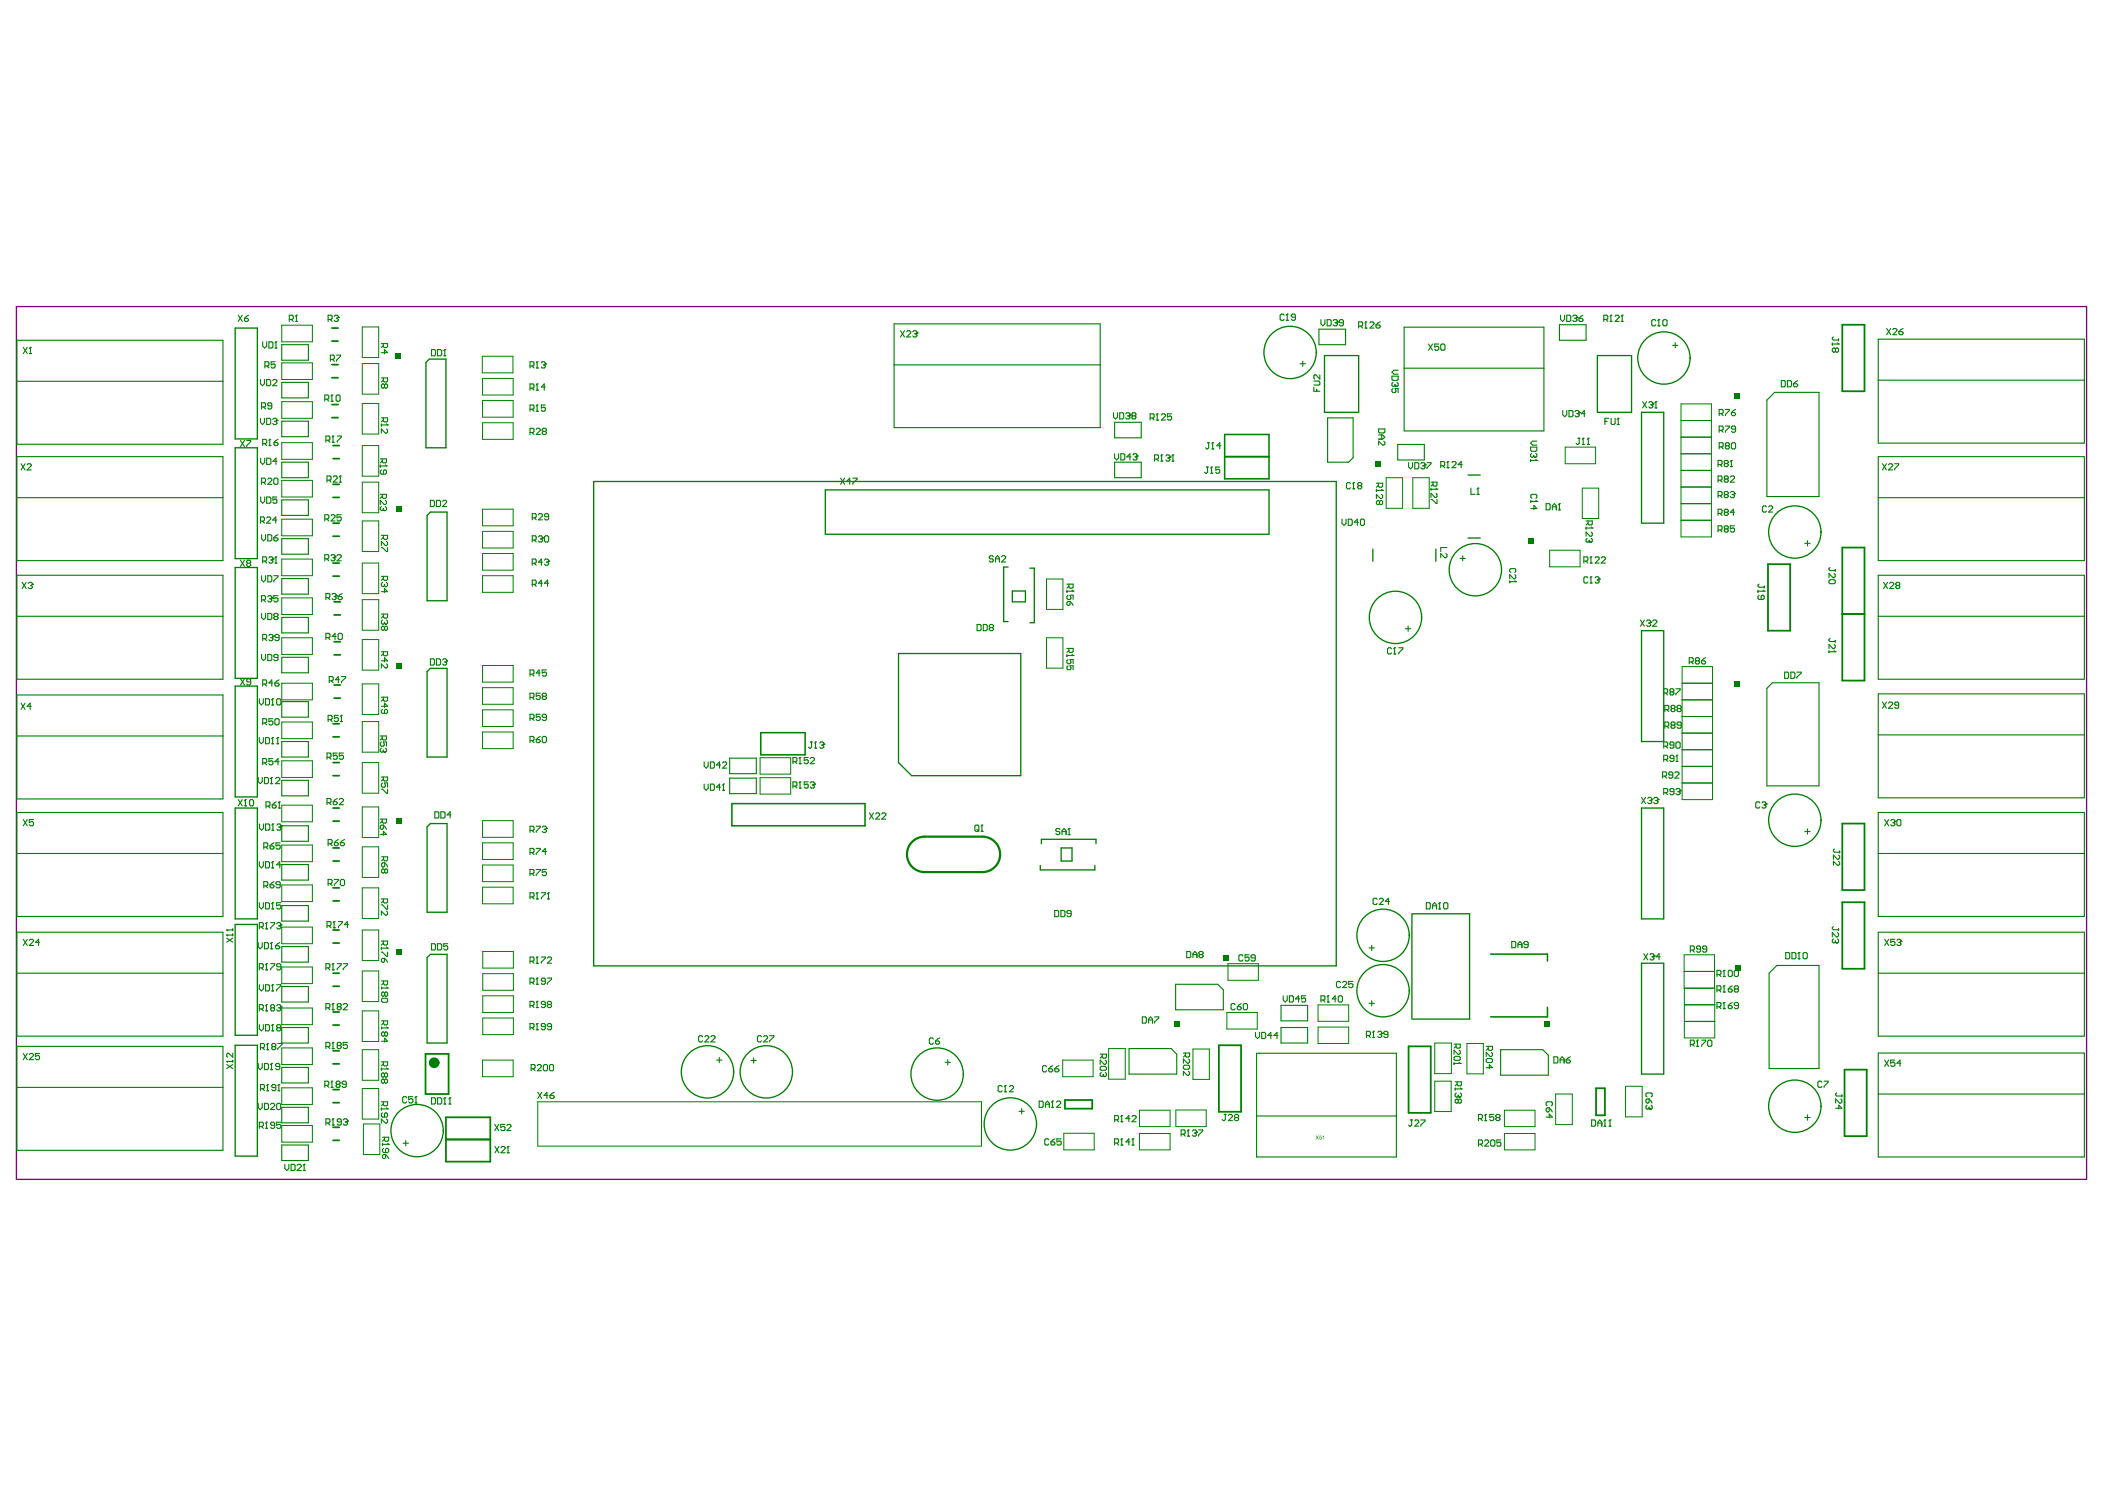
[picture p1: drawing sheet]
<svg xmlns="http://www.w3.org/2000/svg" width="297mm" height="210mm" viewBox="0 0 297 210" stroke-linecap="round" stroke-linejoin="round" font-family="sans-serif">
<path d="M2.3 43.2h292.1v123.2h-292.1z" fill="none" stroke="#800080" stroke-width=".19"/>
<g fill="#008000">
<path d="M55.9 133.8h.8v.8h-.8z"/>
<path d="M55.9 93.5h.8v.8h-.8z"/>
<path d="M55.9 71.5h.8v.7h-.8z"/>
<path d="M55.7 49.9h.8v.8h-.8z"/>
<path d="M165.7 144h.8v.8h-.8z"/>
<path d="M244.8 136.2h.8v.8h-.8z"/>
<path d="M244.7 96.2h.7v.7h-.7z"/>
<path d="M55.9 115.4h.8v.8h-.8z"/>
<path d="M194.1 65h.8v.8h-.8z"/>
<path d="M244.7 55.5h.7v.8h-.7z"/>
<path d="M172.6 134.8h.8v.8h-.8z"/>
<path d="M215.7 76h.8v.8h-.8z"/>
<path d="M217.9 144h.7v.8h-.7z"/>
</g>
<g fill="none" stroke="#008000" stroke-width=".16">
<path d="M2.4 48h29.1v14.7h-29.1zM2.4 53.8h29.1M3.3 49l.6 .9M3.9 49l-.6 .9M4.1 49.9h.3M4.3 49h.1M4.3 49v.9M4.3 49l-.2 .2M33.6 44.5l.6 .8M34.2 44.5l-.6 .8M34.5 44.9h.4l.2 .3-.2 .1h-.3l-.1-.1zM35.1 44.5l-.6 .4"/>
<path d="M36.8 53.5v.6l.2 .3 .3-.3v-.6M36.8 59v.6l.2 .3 .3-.3v-.6M36.9 57.4h.4l.2-.1v-.3l-.2-.2h-.4v.9M37.1 48.2v.6l.2 .3 .3-.3v-.6M37.2 57.4l.3 .3M37.4 51.6h.4l.1-.1v-.3l-.1-.2h-.4v.9M37.6 53.5h.4l.2 .2v.6l-.2 .1h-.4zM37.6 59h.4l.2 .2v.5l-.2 .2h-.4zM37.7 51.6l.2 .3M37.9 48.2h.5l.1 .2v.5l-.1 .2h-.5zM38.4 57.3h-.5l-.1-.2 .1-.3h.3l.2 .2v.5l-.2 .2h-.3l-.1-.2M38.5 59.2l.1-.2h.3l.2 .3"/>
<path d="M38.5 53.7l.1-.2h.3l.2 .2v.1l-.6 .6h.6M38.8 59.4h.1M38.8 49.1h.3M38.8 51h-.5v.5l.2-.2 .3 .2v.3l-.1 .1h-.3l-.1-.1M38.9 59.4l.2 .2-.2 .3h-.3l-.1-.2M38.9 48.2h.1M38.9 48.2v.9M38.9 48.2l-.1 .2M39.1 59.3h.1M39.1 59.3l-.2 .1M39.8 48.6h3.7v2.2h-3.7zM39.8 53.9h3.7v2.2h-3.7z"/>
<path d="M39.8 59.4h3.7v2.2h-3.7zM40.8 45.1h.5l.1-.2v-.3l-.1-.1h-.5v.8M41.1 45.1l.3 .2M41.7 45.3h.3M41.8 44.5h.1M41.8 44.5v.8M41.8 44.5l-.1 .1M45.8 56.3h.5l.1-.1v-.3l-.1-.2h-.5v.9M46.1 56.3l.3 .3M46.3 45.1h.4l.2-.2v-.3l-.2-.1h-.4v.8M46.6 45.1l.3 .2M46.6 50.7h.5l.1-.2v-.2l-.1-.2h-.5v.9"/>
<path d="M46.7 56.6h.3M46.8 55.7h.1M46.8 55.7v.9M46.8 55.7l-.1 .2M46.9 50.7l.3 .3M47.2 44.6l.1-.1h.3l.1 .3M47.5 44.9h.1M47.5 50.1h.6v.2l-.6 .5v.2M47.6 55.7h.2l.2 .2v.5l-.2 .2h-.2l-.2-.2v-.5zM47.6 44.9l.1 .2-.1 .2h-.3l-.1-.1M47.7 44.8h.1M47.7 44.8l-.1 .1"/>
<path d="M53.8 58.9h.9v.5l-.2 .1h-.2l-.2-.1v-.5M53.8 48.5h.9v.4l-.2 .1h-.2l-.2-.1v-.4M53.8 53.3h.9v.5l-.2 .1h-.2l-.2-.1v-.5M53.8 49.8h.9l-.4-.5v.6M53.8 59.8v.3M53.8 59.9h.9M54.1 48.7l-.3 .3M54.1 59.2l-.3 .3M54.1 53.6l-.3 .3M54.3 54.3l.1-.1 .3 .1v.3l-.2 .2h-.1l-.1-.2M54.3 54.3v.3M54.3 54.3l-.2-.1-.3 .1v.3l.2 .2 .3-.2"/>
<path d="M54.5 59.8l.2 .1M54.7 59.9h.1M60.9 49.3h.4l.2 .2v.5l-.2 .2h-.4zM61.7 49.3h.5l.1 .2v.5l-.1 .2h-.5zM62.6 50.2h.3M62.8 49.3h.1M62.8 49.3v.9M62.8 49.3l-.2 .2M74.8 54.8h.4l.2-.2v-.3l-.2-.1h-.4v.8M74.8 51.6h.4l.2-.1v-.3l-.2-.2h-.4v.9M74.8 57.7h.4l.2-.1v-.3l-.2-.2h-.4v.9M75.1 57.7l.3 .3"/>
<path d="M75.1 54.8l.3 .2M75.1 51.6l.3 .3M75.7 51.9h.2M75.7 58h.2M75.7 55h.2M75.8 57.1h.1M75.8 54.2h.1M75.8 51h.1M75.8 51v.9M75.8 54.2v.8M75.8 57.1v.9M75.8 57.1l-.1 .2"/>
<path d="M75.8 54.2l-.1 .1M75.8 51l-.1 .2M76.4 51.2l.1-.2h.3l.2 .3M76.7 51.5h.1M76.8 51.5l.2 .1-.2 .3h-.3l-.1-.1M77 51.3h.1M77 57.1h-.6v.5l.4-.2 .2 .2v.3l-.2 .1h-.3l-.1-.1M77 54.6h-.6l.4-.4v.8M77 51.3l-.2 .2M126.2 45.7h29v14.6h-29zM126.2 51.5h29M127.1 46.7l.5 .8"/>
<path d="M127.6 46.7l-.5 .8M128 46.8l.1-.1h.3l.1 .1v.2l-.5 .5h.5M128.8 46.8l.2-.1h.2l.2 .3M129.1 47.1h.1M129.2 47.1l.2 .1-.2 .3h-.2l-.2-.1M129.4 47h.1M129.4 47l-.2 .1M157.1 58.2v.6l.3 .3 .3-.3v-.6M157.3 59.6h3.7v2.2h-3.7zM158 58.2h.4l.2 .2v.5l-.2 .2h-.4zM158.8 58.4l.2-.2h.3l.1 .3M159.1 58.7h.2"/>
<path d="M159.3 58.7l.1 .1-.1 .3h-.3l-.2-.2M159.4 58.5h.1M159.4 58.5l-.1 .2M159.9 58.7l-.2 .1 .2 .3h.3l.1-.2-.1-.2M159.9 58.7l-.2-.2 .2-.3h.3l.1 .2-.1 .3M159.9 58.7h.3M162.3 59h.4l.2-.2v-.3l-.2-.1h-.4v.9M162.6 59l.3 .3M163.2 59.3h.3M163.3 58.4h.1M163.3 58.4v.9M163.3 58.4l-.1 .1"/>
<path d="M163.9 58.5l.1-.1h.3l.2 .1v.2l-.6 .6h.6M165.3 58.4h-.6v.4l.3-.1 .3 .1v.3l-.1 .2h-.3l-.2-.2M181.2 44.5l-.1-.2h-.3l-.2 .2v.5l.2 .2h.3l.1-.2M181.5 45.2h.3M181.6 44.3h.1M181.6 44.3v.9M181.6 44.3l-.1 .2M182.8 44.7h-.4l-.2-.1 .2-.3h.2l.2 .2v.5l-.2 .2h-.2l-.2-.2M183.5 51.3h.7M183.8 50.9v.8M185.4 54.6v.6h.8M185.4 53.8h.7l.1 .1v.3l-.1 .1h-.7"/>
<path d="M185.8 54.9v.3M186.1 46.4h3.8v2.2h-3.8zM186.2 52.9v.6l-.5-.6h-.2l-.1 .1v.3l.1 .2M187.3 58.9h3.6v5.7l-.6 .6h-3zM191.7 46h.5l.1-.2v-.2l-.1-.2h-.5v.9M192 46l.3 .3M192.6 46.3h.3M192.7 45.4h.1M192.7 45.4v.9M192.7 45.4l-.1 .2M193.3 45.6l.1-.2h.3l.2 .2v.1l-.6 .6h.6M194.2 45.8h.4l.2 .3-.2 .2h-.3l-.1-.2z"/>
<path d="M194.8 45.4l-.6 .4M196.4 53.1h.9v.4l-.2 .2h-.5l-.2-.2zM196.6 53.9l-.2 .2v.3l.2 .1 .3-.1M196.6 54.8l-.2 .1v.3l.2 .2h.3l.1-.2-.1-.4h.4v.6M196.9 54.4l.1 .1M196.9 54.2v.2M197 54.5h.1M197.1 53.9l.2 .2v.3l-.3 .1M197.3 52.2h-.6l-.3 .3 .3 .3h.6M198.1 46.2h19.8v14.6h-19.8zM198.1 51.9h19.8M201.6 48.5l.5 .9"/>
<path d="M202.1 48.5l-.5 .9M203 48.5h-.5v.5l.2-.2 .3 .2v.2l-.1 .2h-.3l-.1-.2M203.3 48.7l.2-.2h.2l.2 .2v.5l-.2 .2h-.2l-.2-.2zM220.1 45.8h3.7v2.2h-3.7zM220.2 44.5v.6l.3 .2 .3-.2v-.6M220.5 57.9v.6l.3 .3 .3-.3v-.6M221.1 44.5h.4l.2 .1v.6l-.2 .1h-.4zM221.4 57.9h.4l.2 .2v.5l-.2 .2h-.4zM221.9 44.6l.2-.1h.3l.1 .3M222.2 44.9h.2M222.2 58.1l.2-.2h.3l.1 .3M222.4 44.9l.1 .2-.1 .2h-.3l-.2-.1"/>
<path d="M222.5 44.8h.1M222.5 44.8l-.1 .1M222.5 58.4h.2M222.7 58.4l.1 .1-.1 .3h-.3l-.2-.2M222.8 44.9h.4l.2 .3-.2 .1h-.3l-.1-.1zM222.8 58.2h.1M222.8 58.2l-.1 .2M223.4 44.5l-.6 .4M223.7 58.4h-.6l.5-.5v.9M226.3 45.1h.5l.1-.2v-.3l-.1-.1h-.5v.8M226.5 59.4h.3M226.6 45.1l.3 .2"/>
<path d="M227 59h-.5v.9M227.2 45.3h.3M227.3 44.5h.1M227.3 44.5v.8M227.3 44.5l-.1 .1M227.3 59v.7l.2 .2h.3l.1-.2v-.7M227.9 44.6l.1-.1h.3l.2 .1v.2l-.6 .5h.6M228.2 59.9h.3M228.4 59h.1M228.4 59l-.2 .2M228.4 59v.9M228.8 45.3h.2"/>
<path d="M228.9 44.5h.1M228.9 44.5v.8M228.9 44.5l-.1 .1M231.8 56.7l.6 .8M232.4 56.7l-.6 .8M232.7 56.8l.1-.1h.3l.1 .3M233 57.1h.1M233.1 57.1l.1 .2-.1 .2h-.3l-.1-.1M233.2 57h.1M233.2 57l-.1 .1M233.5 57.5h.3M233.6 45.2l-.1-.1h-.3l-.1 .1v.6l.1 .2h.3l.1-.2"/>
<path d="M233.7 56.7h.1M233.7 56.7v.8M233.7 56.7l-.2 .1M233.9 46h.3M234.1 45.1h.1M234.1 45.1v.9M234.1 45.1l-.2 .1M234.6 45.2l.2-.1h.3l.1 .1v.6l-.1 .2h-.3l-.2-.2zM236 48.7h.8M236.4 48.3v.8M242.6 58.4h.4l.2-.2v-.3l-.2-.1h-.4v.8M242.9 58.4l.3 .2"/>
<path d="M243.5 57.8h.5v.1l-.5 .6v.1M244.3 58.2h.5l.1 .3-.1 .1h-.3l-.2-.1zM244.9 57.8l-.6 .4M249.3 56.4l1.1-1.1h6.3v14.7h-7.4zM251.4 53.7h.4l.1 .1v.6l-.1 .2h-.4zM252.2 53.7h.4l.2 .1v.6l-.2 .2h-.4zM253.1 54.1h.4l.2 .3-.2 .2h-.3l-.1-.2zM253.7 53.7l-.6 .4M258.6 48.4v.3M258.6 48.5h.8M258.7 47.5l-.1 .2 .1 .3h.7M259 49.2l.1-.1 .3 .1v.3l-.1 .2h-.2l-.1-.2"/>
<path d="M259 49.2l-.2-.1-.2 .1v.3l.1 .2 .3-.2M259 49.2v.3M259.3 48.4l.1 .1M259.4 48.5h.1M259.4 47.8v.3M265 47.8h29.1v14.7h-29.1zM265 53.6h29.1M266.2 46.3l.6 .9M266.8 46.3l-.6 .9M267.1 46.5l.1-.2h.3l.2 .2v.2l-.6 .5h.6M268 46.8h.4l.1 .3-.1 .1h-.3l-.1-.1zM268.5 46.3l-.5 .5"/>
<path d="M2.4 64.4h29.1v14.7h-29.1zM2.4 70.2h29.1M3 65.4l.5 .9M3.5 65.4l-.5 .9M3.8 65.6l.2-.2h.3l.1 .2v.1l-.6 .6h.6M33.9 79l.6 .9M33.9 62.1l.6 .9M34.5 79l-.6 .9M34.5 62.1l-.6 .9M34.8 62.1h.6v.2l-.6 .6v.1M34.9 79.5l-.1-.2 .1-.3h.3l.2 .2v.1l-.2 .2M34.9 79.5l-.1 .1 .1 .3h.3l.2-.2-.2-.2"/>
<path d="M34.9 79.5h.3M36.8 73.5h.4l.1-.1v-.3l-.1-.2h-.4v.9M36.8 64.6v.6l.3 .3 .2-.3v-.6M36.8 70.1v.6l.3 .3 .2-.3v-.6M36.9 68h.4l.2-.1v-.3l-.2-.1h-.4v.8M36.9 75.4v.6l.3 .3 .3-.3v-.6M37 73.5l.3 .3M37.1 62.6h.4l.1-.2v-.3l-.1-.1h-.4v.9M37.1 79.1h.4l.1-.1v-.3l-.1-.1h-.4v.8M37.2 68l.3 .3M37.3 79.1l.3 .3M37.3 62.6l.3 .3"/>
<path d="M37.6 64.6h.5l.1 .2v.6l-.1 .1h-.5zM37.6 70.1h.5l.1 .2v.5l-.1 .2h-.5zM37.6 73.1l.2-.2h.2l.2 .2v.1l-.6 .6h.6M37.8 75.4h.4l.2 .2v.5l-.2 .2h-.4zM37.8 67.6l.1-.1h.3l.2 .1v.2l-.6 .5h.6M37.9 78.7l.2-.1h.3l.1 .3M37.9 62.9h.3M38.1 62h.1M38.1 62v.9M38.1 62l-.2 .1M38.2 79h.2M38.4 79l.1 .1-.1 .3h-.3l-.2-.1"/>
<path d="M38.5 78.9h.1M38.5 78.9l-.1 .1M38.6 67.6l.2-.1h.3l.1 .1v.6l-.1 .1h-.3l-.2-.1zM38.6 75.9h.5l.1 .2-.1 .2h-.3l-.2-.2zM38.7 62.4h.4l.1 .3-.1 .2h-.3l-.1-.2zM38.8 79.4h.3M38.9 78.6h.1M38.9 78.6v.8M38.9 78.6l-.1 .1M39.1 65.1h-.6l.4-.5v.9M39.1 70.1h-.6v.4l.4-.1 .2 .1v.3l-.2 .2h-.2l-.2-.2M39.1 73.4h-.6l.4-.5v.9"/>
<path d="M39.2 62l-.5 .4M39.2 75.4l-.6 .5M39.8 65.2h3.7v2.2h-3.7zM39.8 70.5h3.7v2.2h-3.7zM39.8 76h3.7v2.2h-3.7zM45.8 73.2h.5l.1-.2v-.2l-.1-.2h-.5v.9M45.8 78.8h.5l.1-.1v-.3l-.1-.2h-.5v.9M46 62.1h.4l.2-.2v-.2l-.2-.2h-.4v.9M46.1 73.2l.3 .3M46.1 78.8l.3 .3M46.1 67.7h.5l.1-.1v-.3l-.1-.2h-.5v.9M46.3 62.1l.3 .3"/>
<path d="M46.4 67.7l.3 .3M46.7 72.8l.1-.2h.3l.2 .2v.1l-.6 .6h.6M46.7 78.4l.1-.2h.3l.2 .4M46.9 62.4h.2M47 61.5h.1M47 78.7h.1M47 61.5v.9M47 61.5l-.1 .2M47 67.3l.1-.2h.3l.2 .2v.2l-.6 .5h.6M47.1 78.7l.2 .1-.2 .3h-.3l-.1-.1M47.3 78.6h.1M47.3 78.6l-.2 .1"/>
<path d="M47.6 78.4l.1-.2h.3l.1 .2v.2l-.5 .5h.5M47.6 61.5h.5v.2l-.5 .5v.2M47.9 68h.2M48 67.1h.1M48 67.1v.9M48 67.1l-.1 .2M48.1 72.6h-.5v.4l.2-.1 .3 .1v.3l-.1 .2h-.3l-.1-.2M53.7 64.7h.8v.5l-.1 .1h-.3l-.2-.1v-.5M53.7 69.7h.8v.5l-.1 .1h-.3l-.2-.1v-.5M53.7 65.6v.3M53.7 65.7h.8M53.8 75.5h.9v.5l-.2 .1h-.2l-.2-.1v-.5"/>
<path d="M53.8 77.2h.2l.5 .6h.2v-.6M53.8 66.3l-.1 .2v.2l.1 .2h.6l.1-.2v-.2l-.3-.2-.1 .2v.4M53.8 71.5l-.1 .1v.3l.1 .1 .3-.1M53.9 65l-.2 .3M53.9 70l-.2 .3M54.1 71.7v.2M54.1 75.8l-.3 .3M54.1 71.9l.1 .1M54.2 72h.1M54.4 70.6l.1 .1v.3l-.1 .2h-.2l-.5-.6v.6M54.4 71.5l.1 .1v.3l-.3 .1M54.4 65.6l.1 .1"/>
<path d="M54.5 65.7h.1M54.5 60.5l.2 .2v.2l-.2 .2h-.1l-.6-.6v.6M54.5 76.4l.2 .1v.3l-.2 .2h-.1l-.6-.6v.6M60.7 70.6h.5l.1 .1v.6l-.1 .2h-.5zM61.6 70.6h.4l.2 .1v.6l-.2 .2h-.4zM62.5 70.7l.1-.1h.3l.1 .1v.2l-.5 .6h.5M74.8 61h.4l.2-.1v-.3l-.2-.2h-.4v.9M75.1 61l.3 .3M75.1 79.5h.4l.2-.2v-.3l-.2-.1h-.4v.8M75.1 73h.4l.2-.1v-.3l-.2-.1h-.4v.8M75.1 76.2h.4l.2-.2v-.3l-.2-.1h-.4v.9M75.4 79.5l.3 .2"/>
<path d="M75.4 73l.3 .3M75.4 76.2l.3 .3M75.7 60.6l.1-.2h.3l.1 .2v.1l-.5 .6h.5M76 72.6l.1-.1h.3l.1 .1v.2l-.5 .5h.5M76 75.7l.1-.1h.3l.1 .3M76.3 76h.1M76.4 76l.1 .2-.1 .3h-.3l-.1-.2M76.5 75.9h.1M76.5 79.3h-.5l.4-.4v.8M76.5 75.9l-.1 .1M76.7 60.9l-.2-.2 .2-.3h.3l.1 .2v.1l-.1 .2M76.7 60.9l-.2 .1 .2 .3h.3l.1-.2-.1-.2"/>
<path d="M76.7 60.9h.3M76.8 79l.2-.1h.3l.1 .3M76.8 75.7l.2-.1h.3l.1 .1v.6l-.1 .2h-.3l-.2-.2zM77.1 79.3h.2M77.3 79.3l.1 .2-.1 .2h-.3l-.2-.1M77.4 79.2h.1M77.4 72.9h-.4l-.2-.1 .2-.3h.3l.1 .1v.6l-.1 .1h-.3l-.2-.1M77.4 79.2l-.1 .1M118.6 67.5l.6 .8M119.2 67.5l-.6 .8M120.1 67.9h-.6l.4-.4v.8M120.3 67.5h.6v.1l-.6 .6v.1"/>
<path d="M140.2 78.6l-.2-.2h-.2l-.2 .2v.1l.2 .1h.2l.2 .2-.2 .3h-.2l-.2-.2M140.5 78.8h.5M140.5 79.3v-.6l.3-.3 .2 .3v.6M141.3 78.6l.2-.2h.3l.1 .2v.1l-.6 .6h.6M157.3 65.2h3.7v2.2h-3.7zM157.3 64v.6l.3 .3 .2-.3v-.6M158.2 64h.4l.1 .2v.5l-.1 .2h-.4zM159.6 64.4h-.6l.4-.4v.9M159.9 64.2l.1-.2h.3l.1 .3M160.2 64.4h.1M160.3 64.4l.1 .2-.1 .3h-.3l-.1-.2M160.4 64.3h.1"/>
<path d="M160.4 64.3l-.1 .1M162.9 64.8h.5l.1-.2v-.3l-.1-.1h-.5v.8M163.2 64.8l.3 .2M163.8 65h.3M163.9 64.2h.1M163.9 64.2v.8M163.9 64.2l-.1 .1M164.5 64.3l.1-.1h.3l.2 .3M164.8 64.6h.1M164.9 64.6l.2 .2-.2 .2h-.3l-.1-.1M165.1 64.5h.1M165.1 64.5l-.2 .1"/>
<path d="M165.4 65h.2M165.5 64.2h.1M165.5 64.2v.8M165.5 64.2l-.1 .1M170.2 65.9h.3M170.4 65.9v.7l-.2 .2-.2-.2M170.4 62.4h.3M170.6 62.4v.8l-.2 .1-.3-.1M170.8 66.8h.3M171 65.9h.1M171 65.9v.9M171 65.9l-.2 .1"/>
<path d="M171 63.3h.3M171.1 62.4h.1M171.1 62.4v.9M171.1 62.4l-.1 .2M172.1 65.9h-.5v.4l.4-.1 .1 .1v.3l-.1 .2h-.3l-.1-.2M172.3 62.9h-.6l.4-.5v.9M189.4 73.2v.6l.3 .3 .2-.3v-.6M190.3 73.2h.4l.1 .2v.6l-.1 .1h-.4zM190.6 68.2l-.2-.1h-.2l-.2 .1v.6l.2 .2h.2l.2-.2M190.9 69h.3M191 68.1h.1M191 68.1v.9"/>
<path d="M191 68.1l-.1 .1M191.7 73.7h-.6l.4-.5v.9M191.7 68.5l-.1-.1 .1-.3h.3l.2 .1v.2l-.2 .1M191.7 68.5l-.1 .2 .1 .3h.3l.2-.2-.2-.3M191.7 68.5h.3M192.1 73.2h.3l.1 .2v.6l-.1 .1h-.3l-.1-.1v-.6zM194.2 68.2h.9v.4l-.2 .1h-.2l-.2-.1v-.4M194.2 69v.3M194.2 69.2h.9M194.5 68.5l-.3 .2M194.5 61.4h.6l.3 .3-.3 .2h-.6M194.5 60.5h.9v.4l-.1 .2h-.6l-.2-.2z"/>
<path d="M194.7 70.8l.1-.2 .3 .2v.2l-.2 .2-.2-.2M194.7 70.8l-.2-.2-.3 .2v.2l.2 .2 .3-.2M194.7 70.8v.2M194.9 69.7l.2 .2v.3l-.2 .1h-.1l-.6-.6v.6M194.9 69l.2 .2M195 61.4v.5M195.1 69.2h.1M195.3 62.2l.1 .2v.3l-.1 .1h-.2l-.6-.6v.6M197.2 62.7h3.8v2.2h-3.8zM198.8 65.3v.6l.2 .2 .3-.2v-.6M199.6 65.3h.4l.2 .1v.6l-.2 .1h-.4zM200.5 65.4l.1-.1h.3l.2 .3"/>
<path d="M200.8 65.7h.1M200.9 65.7l.2 .2-.2 .2h-.3l-.1-.1M201.1 65.6h.1M201.1 65.6l-.2 .1M201.4 65.3h.5v.1l-.5 .6v.1M201.9 68h.9v.4l-.2 .2h-.2l-.2-.2v-.4M201.9 70.5h.2l.5 .5h.2v-.5M201.9 68.9v.2M201.9 69h.9M202.2 68.3l-.3 .3M202.6 69.6l.2 .1v.3l-.2 .2h-.1l-.6-.6v.6M202.6 68.9l.2 .1"/>
<path d="M202.8 69h.1M203.3 65.7h.4l.2-.2v-.2l-.2-.2h-.4v.9M203.6 65.7l.3 .3M204 78.1l.2 .1v.3l-.2 .2h-.1l-.6-.6v.6M204.2 77.2h-.9v.6M204.2 66h.3M204.3 65.1h.1M204.3 65.1v.9M204.3 65.1l-.1 .2M204.9 65.3l.1-.2h.3l.2 .2v.1l-.6 .6h.6M206 78.8h.8M206.3 65.5h-.6l.5-.4v.9"/>
<path d="M206.4 78.4v.7M207.6 68.9v.8h.5M208.4 69.7h.3M208.6 68.9h.1M208.6 68.9v.8M208.6 68.9l-.2 .1M216 63.1h.9v.4l-.2 .2h-.6l-.1-.2zM216 64.8v.3M216 64.9h.9M216 70.6v.3M216 70.7h.9M216 71.7h.9l-.4-.4v.6"/>
<path d="M216.1 63.9l-.1 .2v.3l.1 .1 .3-.1M216.2 70.3l-.2-.2v-.2l.2-.2h.5l.2 .2v.2l-.2 .2M216.4 64.4l.1 .1M216.4 64.2v.2M216.5 64.5h.1M216.7 63.9l.2 .2v.3l-.4 .1M216.7 64.8l.2 .1M216.7 70.6l.2 .1M216.9 64.9h.1M216.9 70.7h.1M216.9 62.2h-.6l-.3 .3 .3 .3h.6M218.2 71h.4l.1 .2v.6l-.1 .1h-.4z"/>
<path d="M219.1 71.9v-.5l.2-.4 .3 .4v.5M219.1 71.5h.5M219.9 71.9h.3M220.1 71h.1M220.1 71v.9M220.1 71l-.2 .2M222.7 61.8h.3M222.8 61.8v.7l-.1 .2-.3-.2M223.3 62.7h.3M223.4 61.8h.1M223.4 61.8v.9M223.4 61.8l-.1 .2"/>
<path d="M223.5 79.1h.4l.2-.1v-.3l-.2-.1h-.4v.8M223.8 79.1l.3 .3M223.8 74.3v.3M223.8 73.5h.9v.4l-.2 .1h-.3l-.1-.1v-.4M223.8 74.5h.9M224 75.9l-.2 .2v.3l.2 .1 .2-.1M224 62.7h.3M224.1 73.8l-.3 .2M224.1 61.8h.1M224.1 61.8v.9M224.1 61.8l-.1 .2M224.2 76.4l.2 .1"/>
<path d="M224.2 76.2v.2M224.4 76.5h.1M224.4 79.4h.3M224.5 78.6h.1M224.5 78.6v.8M224.5 78.6l-.1 .1M224.5 75.1l.2 .1v.3l-.2 .1h-.1l-.6-.5v.5M224.5 75.9l.2 .2v.3l-.3 .1M224.5 74.3l.2 .2M224.7 74.5h.1M225.1 78.7l.1-.1h.3l.2 .1v.2l-.6 .5h.6M225.9 78.7l.2-.1h.3l.1 .1v.2l-.6 .5h.6"/>
<path d="M242.4 65.5h.5l.1-.1v-.3l-.1-.2h-.5v.9M242.4 67.7h.5l.1-.1v-.3l-.1-.2h-.5v.9M242.4 69.9h.5l.1-.1v-.3l-.1-.2h-.5v.9M242.4 72.4h.5l.1-.1v-.3l-.1-.2h-.5v.9M242.4 74.8h.5l.1-.2v-.3l-.1-.1h-.5v.9M242.6 63h.4l.2-.1v-.3l-.2-.2h-.4v.9M242.6 60.7h.4l.2-.2v-.2l-.2-.2h-.4v.9M242.7 74.8l.3 .3M242.7 72.4l.3 .3M242.7 69.9l.3 .3M242.7 67.7l.3 .3M242.7 65.5l.3 .3"/>
<path d="M242.9 63l.3 .3M242.9 60.7l.3 .3M243.4 72.3l-.1 .1 .1 .3h.3l.2-.2-.2-.2M243.4 69.8l-.1 .1 .1 .3h.3l.2-.2-.2-.2M243.4 67.6l-.1-.1 .1-.4h.3l.2 .2v.2l-.2 .1M243.4 67.6l-.1 .1 .1 .3h.3l.2-.1-.2-.3M243.4 65.4l-.1-.1 .1-.4h.3l.2 .2v.2l-.2 .1M243.4 65.4l-.1 .1 .1 .3h.3l.2-.1-.2-.3M243.4 69.8l-.1-.2 .1-.3h.3l.2 .2v.1l-.2 .2M243.4 72.3l-.1-.2 .1-.3h.3l.2 .2v.1l-.2 .2M243.4 74.6l-.1-.1 .1-.3h.3l.2 .1v.2l-.2 .1M243.4 74.6l-.1 .2 .1 .3h.3l.2-.2-.2-.3"/>
<path d="M243.4 74.6h.3M243.4 72.3h.3M243.4 69.8h.3M243.4 67.6h.3M243.4 65.4h.3M243.5 60.1h.5v.2l-.5 .5v.2M243.6 62.9l-.1-.1 .1-.4h.3l.1 .2v.2l-.1 .1M243.6 62.9l-.1 .1 .1 .3h.3l.1-.1-.1-.3M243.6 62.9h.3M244.2 67.3l.1-.2h.3l.2 .2v.2l-.6 .5h.6M244.2 69.5l.1-.2h.3l.2 .3M244.2 65.8h.2"/>
<path d="M244.3 64.9h.1M244.3 62.6l.2-.2h.3l.1 .2v.6l-.1 .1h-.3l-.2-.1zM244.3 64.9v.9M244.3 64.9l-.1 .2M244.4 69.8h.2M244.6 69.8l.2 .1-.2 .3h-.3l-.1-.2M244.8 69.6h.1M244.8 74.2h-.6v.4l.4-.1 .2 .1v.3l-.2 .2h-.3l-.1-.2M244.8 72.3h-.6l.4-.5v.9M244.8 69.6l-.2 .2M244.9 60.5h-.4l-.2-.1 .2-.3h.3l.1 .2v.5l-.1 .2h-.3l-.2-.2M249.3 71.5l-.2-.1h-.2l-.2 .1v.6l.2 .1h.2l.2-.1"/>
<path d="M249.6 71.5l.1-.1h.3l.1 .1v.2l-.5 .5h.5M254.7 76.6h.7M255.1 76.3v.7M265 64.4h29.1v14.7h-29.1zM265 70.2h29.1M2.4 98h29.1v14.7h-29.1zM2.4 81.1h29.1v14.7h-29.1zM2.4 86.9h29.1M3 99.2l.5 .9M3.1 82.1l.6 .9M3.5 99.2l-.5 .9M3.7 82.1l-.6 .9"/>
<path d="M4 82.3l.1-.2h.3l.2 .3M4.3 82.6h.1M4.4 82.6l.2 .1-.2 .3h-.3l-.1-.1M4.4 99.6h-.6l.5-.4v.9M4.6 82.4h.1M4.6 82.4l-.2 .2M33.9 95.8l.6 .8M34.5 95.8l-.6 .8M35.4 96.2h-.5l-.1-.1 .1-.3h.3l.2 .1v.6l-.2 .1h-.3l-.1-.1M36.6 98.6v.6l.3 .2 .3-.2v-.6M36.9 81.2v.6l.3 .3 .3-.3v-.6M36.9 84.6h.4l.2-.1v-.3l-.2-.2h-.4v.9"/>
<path d="M36.9 86.5v.6l.3 .3 .3-.3v-.6M36.9 92.3v.6l.3 .3 .3-.3v-.6M37.1 90.1h.4l.1-.2v-.2l-.1-.2h-.4v.9M37.1 96.5h.4l.1-.2v-.2l-.1-.2h-.4v.9M37.2 84.6l.3 .3M37.3 96.5l.3 .3M37.3 90.1l.3 .3M37.5 98.6h.4l.1 .1v.6l-.1 .1h-.4zM37.8 92.3h.4l.2 .2v.5l-.2 .2h-.4zM37.8 81.2h.4l.2 .2v.5l-.2 .2h-.4zM37.8 86.5h.4l.2 .2v.5l-.2 .2h-.4zM37.8 84.2l.1-.2h.3l.2 .3"/>
<path d="M37.9 89.7l.2-.2h.3l.1 .3M38.1 84.5h.1M38.2 84.5l.2 .1-.2 .3h-.3l-.1-.2M38.2 89.9h.2M38.3 99.4h.3M38.4 84.3h.1M38.4 89.9l.1 .2-.1 .3h-.3l-.2-.2M38.4 84.3l-.2 .2M38.5 98.6h.1M38.5 98.6v.8M38.5 98.6l-.2 .1M38.5 89.8h.1"/>
<path d="M38.5 96.3h-.6l.5-.4v.9M38.5 89.8l-.1 .1M38.6 81.2h.6v.2l-.6 .5v.2M38.8 96.3h.4l.2 .3-.2 .2h-.3l-.1-.2zM38.8 87l-.2-.2 .2-.3h.3l.1 .2v.1l-.1 .2M38.8 87l-.2 .1 .2 .3h.3l.1-.2-.1-.2M38.8 87h.3M39 98.7l.2-.1h.3l.1 .1v.6l-.1 .1h-.3l-.2-.1zM39.2 92.8h-.4l-.2-.2 .2-.3h.3l.1 .2v.5l-.1 .2h-.3l-.2-.2M39.2 84h-.6v.5l.3-.2 .3 .2v.2l-.1 .2h-.3l-.2-.2M39.4 89.9h-.5l-.1-.1 .1-.3h.3l.2 .2v.5l-.2 .2h-.3l-.1-.2M39.4 95.9l-.6 .4"/>
<path d="M39.8 81.6h3.7v2.2h-3.7zM39.8 87.1h3.7v2.2h-3.7zM39.8 92.7h3.7v2.2h-3.7zM39.8 99h3.7v2.2h-3.7zM46 89.9h.4l.2-.1v-.3l-.2-.2h-.4v.9M46 84.3h.4l.2-.1v-.3l-.2-.2h-.4v.9M46.3 89.9l.3 .3M46.3 84.3l.3 .3M46.5 96h.4l.1-.1v-.3l-.1-.2h-.4v.9M46.7 96l.3 .3M46.9 83.9l.1-.2h.3l.1 .3M47.1 84.2h.2"/>
<path d="M47.3 84.2l.1 .1-.1 .3h-.3l-.1-.2M47.4 84h.1M47.4 89.8h-.5l.4-.5v.9M47.4 84l-.1 .2M47.7 89.5l.2-.2h.2l.2 .2v.6l-.2 .1h-.2l-.2-.1zM47.7 84.2h.4l.2 .2-.2 .2h-.2l-.2-.2zM47.9 95.9h-.6l.4-.5v.9M48.2 95.4h.6v.2l-.6 .6v.1M48.3 83.7l-.6 .5M53.8 81.3h.9v.4l-.2 .2h-.2l-.2-.2v-.4M53.8 86.6h.9v.5l-.2 .1h-.2l-.2-.1v-.5M53.8 91.9h.9v.5l-.2 .1h-.2l-.2-.1v-.5"/>
<path d="M53.8 98.3h.9v.5l-.2 .1h-.2l-.2-.1v-.5M53.8 83.5h.9l-.4-.5v.6M53.8 93.2h.9l-.4-.4v.6M53.8 99.6h.9l-.4-.4v.6M54 82.1l-.2 .2v.3l.2 .1 .3-.1M54 87.5l-.2 .1v.3l.2 .2 .3-.2M54.1 98.6l-.3 .3M54.1 86.9l-.3 .3M54.1 92.2l-.3 .3M54.1 81.6l-.3 .3M54.3 88.5l.1-.2 .3 .2v.3l-.2 .1-.2-.1M54.3 82.5v.1"/>
<path d="M54.3 87.8v.1M54.3 88.5v.3M54.3 88.5l-.2-.2-.3 .2v.3l.2 .1 .3-.1M54.3 87.9l.1 .2M54.3 82.6l.1 .1M54.4 88.1h.1M54.4 82.7h.1M54.5 82.1l.2 .2v.3l-.3 .1M54.5 87.5l.2 .1v.3l-.3 .2M54.5 93.7l.2 .1v.3l-.2 .1h-.1l-.6-.5v.5M60.7 92.9h.5l.1 .2v.6l-.1 .1h-.5zM61.6 92.9h.4l.2 .2v.6l-.2 .1h-.4z"/>
<path d="M62.5 93.1l.1-.2h.3l.1 .3M62.7 93.4h.2M62.9 93.4l.1 .1-.1 .3h-.3l-.1-.1M63 93.2h.1M63 93.2l-.1 .2M74.8 98.4h.4l.2-.2v-.3l-.2-.1h-.4v.9M74.8 95.1h.4l.2-.2v-.2l-.2-.2h-.4v.9M75.1 95.1l.3 .3M75.1 98.4l.3 .3M75.1 82.4h.4l.2-.1v-.3l-.2-.2h-.4v.9M75.4 82.4l.3 .3M76.2 97.8h-.5v.4l.4-.1 .1 .1v.3l-.1 .2h-.3l-.1-.2"/>
<path d="M76.2 94.9h-.5l.4-.4v.9M76.5 82.3h-.5l.4-.5v.9M76.7 98.2l-.2 .2 .2 .3h.3l.1-.2-.1-.3M76.7 98.2l-.2-.1 .2-.3h.3l.1 .1v.2l-.1 .1M76.7 98.2h.3M77.1 94.5h-.6v.4l.3-.1 .3 .1v.3l-.1 .2h-.3l-.2-.2M77.4 82.3h-.6l.5-.5v.9M137.9 88.1h.4l.1 .1v.6l-.1 .2h-.4zM138.8 88.1h.4l.1 .1v.6l-.1 .2h-.4zM139.8 88.5l-.2-.1 .2-.3h.2l.2 .1v.2l-.2 .1M139.8 88.5l-.2 .2 .2 .3h.2l.2-.2-.2-.3M139.8 88.5h.2"/>
<path d="M150.6 83.2v.4M150.6 85l.1-.2h.3v.5l-.3 .1-.1-.1zM150.6 92.3v.3M150.6 82.4h.8v.4l-.1 .2h-.3l-.2-.2v-.4M150.6 91.5h.8v.4l-.1 .1h-.3l-.2-.1v-.4M150.6 83.4h.8M150.6 92.5h.8M150.7 84l-.1 .1v.3l.1 .2h.3l.1-.2-.1-.4h.4v.6M150.7 93l-.1 .2v.3l.1 .1h.3l.1-.1-.1-.5h.4v.6M150.7 93.9l-.1 .2v.2l.1 .2h.3l.1-.2-.1-.4h.4v.6M150.8 82.7l-.2 .3M150.8 91.8l-.2 .2"/>
<path d="M151 84.8l.4 .6M151.3 83.2l.1 .2M151.3 92.3l.1 .2M151.4 83.4h.1M151.4 92.5h.1M196.4 91.5l-.2-.1h-.3l-.1 .1v.6l.1 .2h.3l.2-.2M196.7 92.3h.2M196.8 91.4h.1M196.8 91.4v.9M196.8 91.4l-.1 .1M197.4 91.4h.6v.1l-.6 .6v.2M198.3 88.7h.8"/>
<path d="M198.7 88.3v.8M213 81.9v.3M213 82.1h.9M213.2 80.8l-.2-.2v-.3l.2-.1h.6l.1 .1v.3l-.1 .2M213.8 81.1l.1 .1v.3l-.1 .1h-.2l-.6-.5v.5M213.8 81.9l.1 .2M213.9 82.1h.1M224.1 81.5l-.2-.1h-.2l-.2 .1v.6l.2 .1h.2l.2-.1M224.4 82.2h.3M224.5 81.4h.1M224.5 81.4v.8M224.5 81.4l-.1 .1"/>
<path d="M225.1 81.5l.1-.1h.3l.2 .3M225.4 81.8h.1M225.5 81.8l.2 .2-.2 .2h-.3l-.1-.1M225.7 81.7h.1M225.7 81.7l-.2 .1M231.5 87.5l.5 .8M232 87.5l-.5 .8M232.4 87.6l.1-.1h.3l.1 .3M232.6 87.9h.2M232.8 87.9l.1 .2-.1 .2h-.3l-.1-.1M232.9 87.8h.1M232.9 87.8l-.1 .1"/>
<path d="M233.2 87.6l.2-.1h.2l.2 .1v.2l-.6 .5h.6M234.8 97.8h.4l.1-.2v-.3l-.1-.1h-.4v.8M235.1 97.8l.2 .2M235.8 97.6l-.2 .2 .2 .2h.3l.1-.1-.1-.3M235.8 97.6l-.2-.1 .2-.3h.3l.1 .1v.2l-.1 .1M235.8 97.6h.3M235.9 99.9l-.1-.1 .1-.3h.3l.2 .2v.1l-.2 .1M235.9 99.9l-.1 .2 .1 .3h.3l.2-.2-.2-.3M235.9 99.9h.3M236.5 97.2h.6v.1l-.6 .6v.1M236.8 99.9l-.2-.1 .2-.3h.3l.1 .2v.1l-.1 .1M236.8 99.9l-.2 .2 .2 .3h.3l.1-.2-.1-.3"/>
<path d="M236.8 99.9h.3M238.4 93.4h.4l.1-.2v-.3l-.1-.1h-.4v.9M238.7 93.4l.2 .3M239.4 93.2h.3M239.4 93.2l-.2-.1 .2-.3h.3l.1 .1v.2l-.1 .1M239.4 93.2l-.2 .2 .2 .3h.3l.1-.2-.1-.3M240.1 93.2h.4l.2 .3-.2 .2h-.3l-.1-.2zM240.7 92.8l-.6 .4M248.1 83.4h.9M248.1 83.2v.4M248.2 84l-.1 .1v.3l.1 .2h.6l.2-.2v-.3l-.4-.1-.1 .1v.5M248.2 82.4l-.1 .1 .1 .3h.8"/>
<path d="M248.8 83.2l.2 .2M249 83.4h.1M249 82.7v.3M249.3 97.1l.8-.8h6.6v14.6h-7.4zM251.8 94.8h.5l.1 .2v.5l-.1 .2h-.5zM252.7 94.8h.4l.2 .2v.5l-.2 .2h-.4zM253.6 94.8h.5v.2l-.5 .5v.2M258.1 91.9h.9M258.1 81.9l.1-.1h.6l.2 .1v.3l-.2 .1h-.6l-.1-.1zM258.1 91.8v.3M258.2 90.1l-.1 .1 .1 .3h.8M258.2 80.1l-.1 .1 .1 .3h.8"/>
<path d="M258.8 80.9l.2 .2v.2l-.2 .2h-.1l-.6-.6v.6M258.8 90.9l.2 .2v.2l-.2 .2h-.1l-.6-.6v.6M258.8 91.8l.2 .1M259 91.9h.1M259 80.3v.3M259 90.3v.3M265 81.1h29.1v14.7h-29.1zM265 97.9h29.1v14.6h-29.1zM265 86.9h29.1M265.6 99l.6 .9M265.8 82.1l.6 .9M266.2 99l-.6 .9"/>
<path d="M266.4 82.1l-.6 .9M266.5 99.2l.1-.2h.3l.2 .2v.1l-.6 .6h.6M266.6 82.3l.2-.2h.3l.1 .2v.1l-.6 .6h.6M267.7 82.6l-.2-.2 .2-.3h.3l.1 .2-.1 .3M267.7 82.6h.3M267.7 82.6l-.2 .1 .2 .3h.3l.1-.1-.1-.3M267.9 99.5h-.4l-.1-.2 .1-.3h.3l.1 .2v.6l-.1 .1h-.3l-.1-.1M2.4 114.6h29.1v14.7h-29.1zM2.4 103.8h29.1M3.3 115.6l.6 .9M3.9 115.6l-.6 .9M4.7 115.6h-.6v.4l.3-.1 .3 .1v.3l-.1 .2h-.3l-.2-.2"/>
<path d="M33.6 112.8l.6 .9M34.2 112.8l-.6 .9M34.5 113.7h.3M34.6 112.8h.1M34.6 112.8v.9M34.6 112.8l-.1 .2M35.3 112.8h.3l.2 .2v.5l-.2 .2h-.3l-.1-.2v-.5zM36.4 109.7v.6l.3 .2 .3-.2v-.6M36.6 104v.6l.3 .3 .3-.3v-.6M36.6 116.2v.6l.3 .3 .3-.3v-.6M37.1 102h.4l.1-.2v-.3l-.1-.1h-.4v.9M37.1 107.6h.4l.1-.2v-.2l-.1-.2h-.4v.9"/>
<path d="M37.2 119.5h.5l.1-.2v-.2l-.1-.2h-.5v.9M37.3 109.7h.4l.2 .1v.6l-.2 .1h-.4zM37.3 107.6l.3 .3M37.3 102l.3 .3M37.5 104h.4l.1 .2v.6l-.1 .1h-.4zM37.5 116.2h.4l.2 .2v.6l-.2 .1h-.4zM37.5 119.5l.3 .3M37.5 113.7h.5l.1-.2v-.2l-.1-.2h-.5v.9M37.8 113.7l.3 .3M38.1 119.3h.4l.2 .3-.2 .2h-.3l-.1-.2zM38.2 110.5h.2M38.3 109.7h.1"/>
<path d="M38.3 109.7v.8M38.3 109.7l-.1 .1M38.3 104.9h.3M38.4 117.1h.2M38.4 113.5h.4l.2 .3-.2 .2h-.3l-.1-.2zM38.5 104h.1M38.5 104v.9M38.5 104l-.2 .2M38.5 116.2h.1M38.5 107h-.6v.4l.5-.1 .1 .1v.3l-.1 .2h-.3l-.2-.2M38.5 101.4h-.6v.4l.5-.1 .1 .1v.3l-.1 .2h-.3l-.2-.2M38.5 116.2v.9"/>
<path d="M38.5 116.2l-.1 .2M38.7 118.9l-.6 .4M38.8 101.5l.1-.1h.3l.2 .1v.6l-.2 .2h-.3l-.1-.2zM38.9 109.8l.1-.1h.3l.2 .1v.2l-.6 .5h.6M39 113.1l-.6 .4M39 104.9h.3M39.1 116.4l.1-.2h.3l.1 .3M39.2 104h.1M39.2 104v.9M39.2 104l-.2 .2M39.3 114h.2M39.4 116.7h.1"/>
<path d="M39.4 107.4h-.6l.4-.4v.9M39.4 113.1h.1M39.4 113.1v.9M39.4 113.1l-.1 .2M39.5 116.7l.1 .1-.1 .3h-.3l-.1-.1M39.5 118.9h-.6v.4l.3-.1 .3 .1v.3l-.1 .2h-.3l-.2-.2M39.6 116.5h.1M39.6 116.5l-.1 .2M39.8 104.6h3.7v2.2h-3.7zM39.8 110.1h3.7v2.2h-3.7zM39.8 116.5h3.7v2.2h-3.7zM46.1 106.8h.5l.1-.1v-.3l-.1-.2h-.5v.9"/>
<path d="M46.1 113.2h.5l.1-.1v-.3l-.1-.2h-.5v.9M46.3 101.5h.4l.2-.1v-.3l-.2-.2h-.4v.9M46.3 119h.4l.2-.1v-.3l-.2-.2h-.4v.9M46.4 106.8l.3 .3M46.4 113.2l.3 .3M46.6 119l.3 .3M46.6 101.5l.3 .3M47 113.1h.4l.2 .3-.2 .1h-.3l-.1-.1zM47.2 118.9h.4l.1 .2-.1 .2h-.3l-.1-.2zM47.6 106.2h-.6v.5l.3-.2 .3 .2v.2l-.2 .2h-.3l-.1-.2M47.6 112.6l-.6 .5M47.7 100.9h-.5v.5l.4-.2 .1 .2v.2l-.1 .2h-.3l-.1-.2"/>
<path d="M47.7 118.4l-.5 .5M47.9 112.8l.1-.2h.3l.2 .2v.2l-.6 .5h.6M48 118.9h.5l.1 .2-.1 .2h-.3l-.2-.2zM48 101.8h.3M48.2 100.9h.1M48.2 100.9v.9M48.2 100.9l-.2 .2M48.5 106.2h-.6v.5l.2-.2 .4 .2v.2l-.2 .2h-.3l-.1-.2M48.6 118.4l-.6 .5M53.7 103.8h.8v.5l-.1 .1h-.3l-.2-.1v-.5M53.7 116.5l.1-.1h.3v.4l-.3 .2-.1-.2zM53.7 117.7h.8l-.4-.4v.5"/>
<path d="M53.7 115.5h.8v.5l-.1 .1h-.3l-.2-.1v-.5M53.8 109.6h.9v.4l-.2 .2h-.2l-.2-.2v-.4M53.8 111.3h.2l.5 .6h.2v-.6M53.8 104.7l-.1 .1v.3l.1 .2h.3l.1-.2-.1-.4h.4v.6M53.8 105.5l-.1 .2v.3l.1 .1 .3-.1M53.9 115.8l-.2 .3M53.9 104.1l-.2 .3M54 100.1l-.2 .1v.3l.2 .1h.5l.2-.1v-.3l-.3-.1-.1 .1v.4M54 110.5l-.2 .1v.3l.2 .1h.3l.1-.1-.1-.4h.4v.5M54.1 105.8v.2M54.1 116.4l.4 .6M54.1 106l.1 .1"/>
<path d="M54.1 109.9l-.3 .3M54.2 106.1h.1M54.4 105.5l.1 .2v.3l-.3 .1M61.4 114.5h.4l.1 .2v.5l-.1 .2h-.4zM62.2 114.5h.4l.2 .2v.5l-.2 .2h-.4zM63.6 115h-.5l.4-.5v.9M74.8 101.4h.4l.2-.2v-.3l-.2-.1h-.4v.8M74.8 104.5h.4l.2-.2v-.3l-.2-.1h-.4v.9M74.8 117.1h.4l.2-.1v-.3l-.2-.2h-.4v.9M75.1 117.1l.3 .3M75.1 104.5l.3 .3M75.1 101.4l.3 .2"/>
<path d="M75.7 119.7h.5v.1l-.5 .6v.2M75.7 104.3h.4l.1 .3-.1 .2h-.3l-.1-.2zM75.7 116.5h.5v.2l-.5 .6v.1M76.2 100.8h-.5v.4l.2-.1 .3 .1v.3l-.1 .1h-.3l-.1-.1M76.2 103.9l-.5 .4M76.5 116.7l.2-.2h.3l.1 .4M76.5 104l.2-.1h.3l.1 .1v.6l-.1 .2h-.3l-.2-.2zM76.8 117h.2M77 117l.1 .1-.1 .3h-.3l-.2-.1M77.1 116.9h.1M77.1 101.2h-.4l-.2-.1 .2-.3h.3l.1 .1v.6l-.1 .1h-.3l-.2-.1M77.1 116.9l-.1 .1"/>
<path d="M99.4 107.5v.6l.2 .3 .3-.3v-.6M99.4 110.6v.6l.2 .3 .3-.3v-.6M100.2 107.5h.5l.1 .1v.6l-.1 .2h-.5zM100.2 110.6h.5l.1 .2v.5l-.1 .2h-.5zM101.7 111h-.6l.4-.4v.9M101.7 107.9h-.6l.4-.4v.9M102 107.6l.1-.1h.3l.1 .1v.2l-.5 .6h.5M102 111.5h.2M102.1 110.6h.1M102.1 110.6v.9M102.1 110.6l-.1 .2M103 106.9h3.7v2.2h-3.7z"/>
<path d="M103 109.8h3.7v2.2h-3.7zM111.9 107.4h.4l.2-.1v-.3l-.2-.1h-.4v.8M111.9 110.9h.4l.2-.2v-.2l-.2-.2h-.4v.9M112.2 107.4l.3 .3M112.2 110.9l.3 .3M112.8 107.7h.2M112.8 111.2h.2M112.9 106.9h.1M112.9 110.3h.1M112.9 106.9v.8M112.9 110.3v.9M112.9 106.9l-.1 .1"/>
<path d="M112.9 110.3l-.1 .2M114.1 106.9h-.6v.4l.3-.1 .3 .1v.3l-.2 .1h-.3l-.1-.1M114.1 110.3h-.6v.4l.3-.1 .3 .1v.3l-.2 .2h-.3l-.1-.2M114.3 107l.2-.1h.3l.1 .1v.2l-.6 .5h.6M114.3 110.5l.2-.2h.3l.1 .3M114.4 104.7h.2M114.5 104.7v.7l-.1 .1-.3-.1M114.6 110.7h.2M114.8 110.7l.1 .2-.1 .3h-.3l-.2-.2M114.9 110.6h.1M114.9 110.6l-.1 .1M115 105.5h.2"/>
<path d="M115.1 104.7h.1M115.1 104.7v.8M115.1 104.7l-.1 .1M115.7 104.8l.1-.1h.3l.1 .3M116 105.1h.1M116.1 105.1l.1 .2-.1 .2h-.3l-.1-.1M116.2 105h.1M116.2 105l-.1 .1M122.7 114.7l.6 .8M123.3 114.7l-.6 .8M123.6 114.8l.1-.1h.3l.1 .1v.2l-.5 .5h.5M124.4 114.8l.2-.1h.3l.1 .1v.2l-.6 .5h.6"/>
<path d="M137.6 116.5l.1-.1h.3l.1 .1v.6l-.1 .2h-.3l-.1-.2zM137.8 117l.3 .3M138.4 117.3h.3M138.6 116.4h.1M138.6 116.4v.9M138.6 116.4l-.2 .1M149.6 117l-.2-.1h-.3l-.1 .1v.2l.1 .1h.3l.2 .2-.2 .2h-.3l-.1-.1M149.9 117.3h.5M149.9 117.7v-.5l.2-.3 .3 .3v.5M150.7 117.7h.3M150.9 116.9h.1M150.9 116.9v.8"/>
<path d="M150.9 116.9l-.2 .1M231.6 112.5l.6 .9M232.2 112.5l-.6 .9M232.5 112.6l.1-.1h.3l.2 .3M232.8 112.9h.1M232.9 112.9l.2 .2-.2 .3h-.3l-.1-.2M233.1 112.8h.1M233.1 112.8l-.2 .1M233.4 112.6l.1-.1h.3l.2 .3M233.6 112.9h.2M233.8 112.9l.2 .2-.2 .3h-.3l-.1-.2M234 112.8h.1"/>
<path d="M234 112.8l-.2 .1M234.6 109.5h.5l.1-.2v-.3l-.1-.1h-.5v.9M234.8 105.3h.4l.1-.2v-.3l-.1-.1h-.4v.8M234.8 107.1h.4l.1-.1v-.3l-.1-.2h-.4v.9M234.8 111.8h.4l.1-.1v-.3l-.1-.2h-.4v.9M234.9 109.5l.3 .3M234.9 100.1h.5l.1-.2v-.2l-.1-.2h-.5v.9M234.9 102.4h.5l.1-.1v-.3l-.1-.1h-.5v.8M235.1 107.1l.2 .3M235.1 111.8l.2 .3M235.1 105.3l.2 .2M235.2 102.4l.3 .3"/>
<path d="M235.2 100.1l.3 .3M235.9 102.3l-.1-.1 .1-.3h.3l.2 .1v.2l-.2 .1M235.9 102.3l-.1 .1 .1 .3h.3l.2-.1-.2-.3M235.9 102.3h.3M236.1 109.3h-.5l-.1-.1 .1-.3h.3l.2 .1v.6l-.2 .2h-.3l-.1-.2M236.2 105.1h-.4l-.2-.1 .2-.3h.3l.1 .1v.6l-.1 .1h-.3l-.2-.1M236.2 107h-.4l-.2-.1 .2-.4h.3l.1 .2v.6l-.1 .1h-.3l-.2-.1M236.2 111.7h-.4l-.2-.2 .2-.3h.3l.1 .2v.6l-.1 .1h-.3l-.2-.1M236.3 109l.2-.1h.3l.1 .1v.2l-.6 .6h.6M236.5 104.8l.1-.1h.3l.2 .1v.6l-.2 .1h-.3l-.1-.1zM236.5 107.4h.3M236.5 111.4l.1-.2h.3l.2 .3"/>
<path d="M236.6 106.5h.1M236.6 106.5v.9M236.6 106.5l-.1 .2M236.8 111.7h.1M236.9 111.7l.2 .1-.2 .3h-.3l-.1-.1M237.1 111.5h.1M237.1 111.5l-.2 .2M237.2 102.3h-.4l-.2-.1 .2-.3h.3l.1 .1v.6l-.1 .1h-.3l-.2-.1M248.3 113.3l-.1-.2h-.3l-.1 .2v.5l.1 .2h.3l.1-.2M248.6 113.3l.2-.2h.2l.2 .3M248.9 113.5h.1M249 113.5l.2 .2-.2 .3h-.2l-.2-.2"/>
<path d="M249.2 113.4h.1M249.2 113.4l-.2 .1M254.7 117.3h.7M255.1 116.9v.8M258.9 119.8l-.2 .1 .2 .3h.7M265 114.6h29.1v14.7h-29.1zM265 103.7h29.1M2.4 131.5h29.1v14.7h-29.1zM2.4 137.3h29.1M2.4 120.4h29.1M3.3 132.5l.6 .9M3.9 132.5l-.6 .9"/>
<path d="M4.1 132.7l.2-.2h.3l.1 .2v.1l-.6 .6h.6M5.6 132.9h-.6l.4-.4v.9M32 131.9h.1M32 131.2h.1M32 132.3l.8 .6M32 131.9h.8M32 131.9l.1 .1M32 131.2h.8M32 131.2l.1 .1M32.8 132.3l-.8 .6M32.8 131v.3M32.8 131.7v.3"/>
<path d="M36.4 133v.6l.3 .2 .3-.2v-.6M36.6 121.6v.5l.3 .3 .3-.3v-.5M36.6 127.3v.6l.3 .3 .3-.3v-.6M36.6 130.7h.4l.2-.1v-.3l-.2-.1h-.4v.8M36.6 136.5h.4l.2-.1v-.3l-.2-.2h-.4v.9M36.6 138.9v.6l.3 .3 .3-.3v-.6M36.9 136.5l.3 .3M36.9 130.7l.3 .3M37.2 125h.5l.1-.2v-.3l-.1-.1h-.5v.8M37.3 133h.4l.2 .1v.6l-.2 .1h-.4zM37.5 138.9h.4l.1 .2v.5l-.1 .2h-.4zM37.5 121.6h.4l.1 .1v.6l-.1 .1h-.4z"/>
<path d="M37.5 127.3h.4l.1 .2v.6l-.1 .1h-.4zM37.5 136.8h.3M37.5 131h.3M37.5 125l.3 .2M37.6 135.9h.1M37.6 130.2h.1M37.6 130.2v.8M37.6 135.9v.9M37.6 135.9l-.1 .2M37.6 130.2l-.1 .1M38.1 124.8h.4l.2 .3-.2 .1h-.3l-.1-.1zM38.2 133.8h.2"/>
<path d="M38.2 130.2h.6v.1l-.6 .6v.1M38.2 135.9h.6v.2l-.6 .6v.1M38.3 133h.1M38.3 128.2h.3M38.3 139.8h.3M38.3 122.4h.3M38.3 133v.8M38.3 133l-.1 .1M38.5 138.9h.1M38.5 121.6h.1M38.5 127.3h.1M38.5 121.6v.8"/>
<path d="M38.5 127.3v.9M38.5 138.9v.9M38.5 138.9l-.2 .2M38.5 121.6l-.2 .1M38.5 127.3l-.2 .2M38.7 124.4l-.6 .4M38.9 133.4h.4l.2 .3-.2 .1h-.3l-.1-.1zM39 138.9h.6v.2l-.6 .5v.2M39 130.3l.2-.1h.3l.1 .3M39.3 130.6h.2M39.5 130.6l.1 .1-.1 .3h-.3l-.2-.1M39.5 133l-.6 .4"/>
<path d="M39.5 124.8h-.4l-.2-.1 .2-.3h.3l.1 .1v.6l-.1 .1h-.3l-.2-.1M39.6 130.5h.1M39.6 127.3h-.6v.5l.3-.1 .3 .1v.3l-.1 .1h-.3l-.2-.1M39.6 136.4h-.4l-.2-.1 .2-.4h.3l.1 .2v.6l-.1 .1h-.3l-.2-.1M39.6 122h-.6l.5-.4v.8M39.6 130.5l-.1 .1M39.8 122h3.7v2.1h-3.7zM39.8 127.7h3.7v2.2h-3.7zM39.8 133.5h3.7v2.2h-3.7zM39.8 139.2h3.7v2.1h-3.7zM46 136.5h.4l.2-.1v-.3l-.2-.2h-.4v.9M46.1 130.6h.5l.1-.2v-.2l-.1-.2h-.5v.9"/>
<path d="M46.3 136.5l.3 .3M46.3 124.6h.4l.2-.1v-.3l-.2-.1h-.4v.8M46.4 130.6l.3 .3M46.6 124.6l.3 .3M46.9 136.8h.2M47 135.9h.1M47 135.9v.9M47 135.9l-.1 .2M47 130.9h.3M47.1 130h.1M47.1 130v.9M47.1 130l-.1 .2"/>
<path d="M47.2 124.1h.5v.1l-.5 .6v.1M47.6 135.9h.5v.2l-.5 .6v.1M47.7 130h.6v.2l-.6 .5v.2M48 124.2l.2-.1h.3l.1 .1v.6l-.1 .1h-.3l-.2-.1zM48.4 135.9h.6v.2l-.6 .6v.1M49.2 130.4h-.6l.4-.4v.9M53.8 126.8h.9v.4l-.2 .2h-.2l-.2-.2v-.4M53.8 127.7h.2l.5 .5h.2v-.5M53.8 132.7h.9v.5l-.2 .1h-.2l-.2-.1v-.5M53.8 134.3h.2l.5 .6h.2v-.6M53.8 135.3l.2-.1h.3v.4l-.3 .2-.2-.2zM53.8 133.6v.3"/>
<path d="M53.8 133.8h.9M53.8 120.9h.9v.4l-.1 .1h-.3l-.2-.1v-.4M53.8 138.4h.9v.4l-.1 .1h-.3l-.2-.1v-.4M53.8 121.9l.2-.2h.3v.4l-.3 .2-.2-.2zM53.8 139.2v.3M53.8 139.4h.9M54.1 133l-.3 .3M54.1 127.1l-.3 .3M54.1 138.7l-.3 .2M54.1 121.1l-.3 .3M54.3 135.2l.4 .6M54.3 122.7l.1-.1 .3 .1v.3l-.1 .1-.3-.1"/>
<path d="M54.3 122.7l-.2-.1-.3 .1v.3l.2 .1 .3-.1M54.3 122.7v.3M54.3 121.7l.3 .3 .1 .3M54.5 128.5l.2 .2v.3l-.2 .1h-.1l-.6-.6v.6M54.5 133.6l.2 .2M54.6 139.2l.1 .2M54.7 139.4h.1M54.7 133.8h.1M60.9 133.1h.4l.2 .2v.5l-.2 .2h-.4zM61.7 133.1h.5l.1 .2v.5l-.1 .2h-.5zM63.2 133.1h-.6v.5l.3-.2h.2l.1 .2v.2l-.1 .2h-.3l-.2-.2M74.8 120.3h.4l.2-.2v-.3l-.2-.1h-.4v.9"/>
<path d="M74.8 123.2h.4l.2-.1v-.3l-.2-.2h-.4v.9M74.8 126.5h.4l.2-.1v-.3l-.2-.2h-.4v.9M74.8 135.6h.4l.2-.2v-.2l-.2-.2h-.4v.9M74.8 138.6h.4l.2-.2v-.3l-.2-.1h-.4v.8M75.1 126.5l.3 .3M75.1 120.3l.3 .3M75.1 135.6l.3 .3M75.1 138.6l.3 .2M75.1 123.2l.3 .3M75.7 138.8h.2M75.7 126.8h.2M75.7 122.6h.5v.2l-.5 .6v.1"/>
<path d="M75.7 135.9h.2M75.8 125.9h.1M75.8 135h.1M75.8 138h.1M75.8 125.9v.9M75.8 135v.9M75.8 138v.8M75.8 125.9l-.1 .2M75.8 135l-.1 .2M75.8 138l-.1 .1M76.4 135h.6v.2l-.6 .5v.2M76.4 125.9h.6v.2l-.6 .6v.1"/>
<path d="M77 138.4h-.5l-.1-.1 .1-.3h.3l.2 .1v.6l-.2 .1h-.3l-.1-.1M77.1 120.1h-.6l.5-.4v.9M77.1 122.6h-.6v.5l.3-.1 .3 .1v.3l-.1 .1h-.3l-.2-.1M77.2 126.8h.3M77.2 135.2l.2-.2h.3l.1 .2v.1l-.6 .6h.6M77.2 138h.6v.1l-.6 .6v.1M77.4 125.9h.1M77.4 125.9v.9M77.4 125.9l-.2 .2M148.8 128.4h.5l.1 .2v.6l-.1 .1h-.5zM149.7 128.4h.4l.2 .2v.6l-.2 .1h-.4zM151.1 128.9h-.4l-.1-.2 .1-.3h.3l.1 .2v.6l-.1 .1h-.3l-.1-.1"/>
<path d="M165.9 138.8h5.9l.8 .8v2.8h-6.7zM167.5 134.2h.4l.1 .2v.5l-.1 .2h-.4zM168.3 135.1v-.6l.3-.3 .3 .3v.6M168.3 134.7h.6M169.3 134.7l-.1 .1 .1 .3h.3l.2-.2-.2-.2M169.3 134.7l-.1-.2 .1-.3h.3l.2 .2v.1l-.2 .2M169.3 134.7h.3M175.4 134.8l-.1-.1h-.3l-.2 .1v.6l.2 .2h.3l.1-.2M176.3 134.7h-.6v.4l.3-.1 .3 .1v.3l-.2 .2h-.3l-.1-.2M177.1 135.1h-.4l-.2-.1 .2-.3h.3l.1 .1v.6l-.1 .2h-.3l-.2-.2M189.2 138.6l-.2-.2h-.3l-.1 .2v.6l.1 .1h.3l.2-.1M189.5 138.6l.1-.2h.3l.1 .2v.2l-.5 .5h.5"/>
<path d="M190.9 138.4h-.6v.5l.3-.1 .3 .1v.3l-.1 .1h-.3l-.2-.1M193.2 133.7h.7M193.6 133.3v.8M194.3 126.9l-.1-.2h-.3l-.1 .2v.5l.1 .2h.3l.1-.2M194.6 126.9l.2-.2h.2l.2 .2v.1l-.6 .6h.6M196.1 127.2h-.6l.4-.5v.9M201.3 127.3h.4l.1 .2v.6l-.1 .1h-.4zM202.1 128.2v-.5l.3-.4 .3 .4v.5M202.1 127.8h.6M203 128.2h.3M203.1 127.3h.1M203.1 127.3v.9"/>
<path d="M203.1 127.3l-.1 .2M203.7 127.5l.2-.2h.3l.1 .2v.6l-.1 .1h-.3l-.2-.1zM213.3 132.8h.5l.1 .2v.5l-.1 .2h-.5zM214.2 133.7v-.6l.3-.3 .3 .3v.6M214.2 133.2h.6M215.6 133.2h-.4l-.2-.1 .2-.3h.3l.1 .2v.5l-.1 .2h-.3l-.2-.2M232 134.5l.5 .9M232.5 134.5l-.5 .9M232.8 134.7l.2-.2h.2l.2 .3M233.1 135h.1M233.2 135l.2 .1-.2 .3h-.2l-.2-.1M233.4 134.8h.1"/>
<path d="M233.4 134.8l-.2 .2M234.3 135h-.6l.4-.5v.9M238.5 134h.5l.1-.1v-.3l-.1-.2h-.5v.9M238.8 134l.3 .3M240 133.9h-.5l-.1-.1 .1-.4h.3l.2 .2v.6l-.2 .1h-.3l-.1-.1M240.8 133.9h-.4l-.2-.1 .2-.4h.3l.1 .2v.6l-.1 .1h-.3l-.2-.1M242.3 137.5h.4l.1-.2v-.3l-.1-.1h-.4v.9M242.3 139.7h.4l.1-.2v-.3l-.1-.1h-.4v.8M242.6 139.7l.2 .2M242.6 137.5l.2 .3M243.2 139.9h.2M243.2 137.8h.2"/>
<path d="M243.3 139.1h.1M243.3 136.9h.1M243.3 136.9v.9M243.3 139.1v.8M243.3 139.1l-.1 .1M243.3 136.9l-.1 .1M243.9 139.5h.4l.1 .3-.1 .1h-.3l-.1-.1zM244 136.9h.3l.1 .1v.6l-.1 .2h-.3l-.1-.2v-.6zM244.4 139.1l-.5 .4M244.7 137l.2-.1h.3l.1 .1v.6l-.1 .2h-.3l-.2-.2zM244.9 139.5l-.2 .2 .2 .2h.3l.1-.1-.1-.3M244.9 139.5l-.2-.1 .2-.3h.3l.1 .1v.2l-.1 .1"/>
<path d="M244.9 139.5h.3M249.6 137.3l1.1-1.1h6v14.5h-7.1zM252 134.4h.4l.2 .1v.6l-.2 .2h-.4zM252.9 134.4h.4l.1 .1v.6l-.1 .2h-.4zM253.7 135.3h.3M253.9 134.4h.1M253.9 134.4v.9M253.9 134.4l-.2 .1M254.4 134.5l.2-.1h.3l.1 .1v.6l-.1 .2h-.3l-.2-.2zM258.7 130.7l-.1 .1 .1 .4h.7M258.7 132.4l-.1 .2v.3l.1 .1 .3-.1M259 132.9l.1 .1"/>
<path d="M259 132.7v.2M259.1 133h.1M259.3 131.6l.1 .1v.3l-.1 .2h-.2l-.5-.6v.6M259.3 132.4l.1 .2v.3l-.3 .1M259.4 131v.3M259.4 120.6l.2 .2v.3l-.2 .1h-.1l-.6-.6v.6M259.4 121.5l.2 .1v.3l-.2 .2h-.1l-.6-.6v.6M259.6 120.1v.2M265 131.5h29.1v14.7h-29.1zM265 137.3h29.1M265 120.4h29.1M2.4 147.6h29.1v14.7h-29.1z"/>
<path d="M2.4 153.4h29.1M3.3 148.6l.6 .9M3.9 148.6l-.6 .9M4.1 148.8l.2-.2h.3l.1 .2v.1l-.6 .6h.6M5.6 148.6h-.6v.4l.3-.1h.1l.2 .1v.3l-.2 .2h-.2l-.2-.2M32 149.7h.1M32 150.2l.8 .5M32 149.7h.8M32 149.7l.1 .2M32.8 148.6v.5l-.5-.5h-.2l-.1 .1v.3l.1 .1M32.8 149.6v.3M32.8 150.2l-.8 .5"/>
<path d="M36.4 150v.6l.3 .3 .3-.3v-.6M36.4 155.6v.6l.3 .3 .3-.3v-.6M36.6 158.9h.4l.2-.2v-.2l-.2-.2h-.4v.9M36.6 142.3h.4l.2-.1v-.3l-.2-.2h-.4v.9M36.6 144.5v.6l.3 .3 .3-.3v-.6M36.8 147.8h.4l.1-.2v-.2l-.1-.2h-.4v.9M36.8 153.6h.4l.1-.2v-.3l-.1-.1h-.4v.9M36.9 142.3l.3 .3M36.9 158.9l.3 .3M37 147.8l.3 .3M37 153.6l.3 .3M37.3 150h.4l.2 .2v.5l-.2 .2h-.4z"/>
<path d="M37.3 155.6h.4l.2 .2v.6l-.2 .1h-.4zM37.5 144.5h.4l.1 .2v.6l-.1 .1h-.4zM37.5 142.6h.3M37.5 159.2h.3M37.6 141.7h.1M37.6 158.3h.1M37.6 141.7v.9M37.6 158.3v.9M37.6 141.7l-.1 .2M37.6 158.3l-.1 .2M37.6 148.1h.3M37.6 153.9h.3"/>
<path d="M37.8 147.2h.1M37.8 153h.1M37.8 147.2v.9M37.8 153v.9M37.8 147.2l-.2 .2M37.8 153l-.2 .1M38.2 155.8l.1-.2h.3l.2 .2v.2l-.6 .5h.6M38.2 150.9h.2M38.3 150h.1M38.3 145.4h.3M38.3 142.2h.3M38.3 142.2l-.1-.2 .1-.3h.3l.2 .2v.1l-.2 .2"/>
<path d="M38.3 142.2l-.1 .1 .1 .3h.3l.2-.2-.2-.2M38.3 150v.9M38.3 150l-.1 .2M38.5 144.5h.1M38.5 147.6l-.1 .2 .1 .3h.3l.1-.2-.1-.3M38.5 147.6l-.1-.1 .1-.3h.3l.1 .2v.1l-.1 .1M38.5 147.6h.3M38.5 144.5v.9M38.5 144.5l-.2 .2M38.8 158.7h-.5l-.1-.1 .1-.3h.3l.2 .2v.5l-.2 .2h-.3l-.1-.2M38.9 153.4h-.4l-.1-.1 .1-.3h.3l.1 .1v.6l-.1 .2h-.3l-.1-.2M39 141.9l.2-.2h.3l.1 .3"/>
<path d="M39.2 155.6h.3l.1 .2v.6l-.1 .1h-.3l-.2-.1v-.6zM39.2 145h.3M39.2 147.2h.6v.2l-.6 .5v.2M39.2 145l-.2 .1 .2 .3h.3l.1-.1-.1-.3M39.2 145l-.2-.1 .2-.4h.3l.1 .2v.2l-.1 .1M39.2 153.9h.3M39.3 142.2h.2M39.4 153h.1M39.4 153v.9M39.4 153l-.2 .1M39.5 150.5h-.5l-.1-.2 .1-.3h.3l.2 .2v.5l-.2 .2h-.3l-.1-.2M39.5 142.2l.1 .1-.1 .3h-.3l-.2-.2"/>
<path d="M39.6 142h.1M39.6 158.3h-.6v.4l.3-.1 .3 .1v.3l-.1 .2h-.3l-.2-.2M39.6 142l-.1 .2M39.8 144.9h3.7v2.2h-3.7zM39.8 150.6h3.7v2.2h-3.7zM39.8 156.2h3.7v2.2h-3.7zM45.8 153.1h.5l.1-.1v-.3l-.1-.2h-.5v.9M46 158.4h.4l.2-.1v-.3l-.2-.2h-.4v.9M46 142.2h.4l.2-.2v-.3l-.2-.1h-.4v.8M46 147.6h.4l.2-.1v-.3l-.2-.2h-.4v.9M46.1 153.1l.3 .3M46.3 147.6l.3 .3"/>
<path d="M46.3 142.2l.3 .2M46.3 158.4l.3 .3M46.7 153.4h.3M46.8 152.5h.1M46.8 152.5v.9M46.8 152.5l-.1 .2M46.9 147.9h.2M46.9 142.4h.2M46.9 158.7h.2M47 147h.1M47 141.6h.1M47 157.8h.1"/>
<path d="M47 141.6v.8M47 147v.9M47 157.8v.9M47 147l-.1 .2M47 141.6l-.1 .1M47 157.8l-.1 .2M47.6 153l-.2 .1 .2 .3h.2l.2-.2-.2-.2M47.6 153l-.2-.2 .2-.3h.2l.2 .2v.1l-.2 .2M47.6 153h.2M47.7 147.5l-.1 .1 .1 .3h.3l.1-.1-.1-.3M47.7 142l-.1 .2 .1 .2h.3l.1-.1-.1-.3M47.7 142l-.1-.1 .1-.3h.3l.1 .1v.2l-.1 .1"/>
<path d="M47.7 142h.3M47.7 147.5l-.1-.1 .1-.4h.3l.1 .2v.2l-.1 .1M47.7 147.5h.3M48.1 158.3h-.4l-.1-.2 .1-.3h.3l.1 .2v.5l-.1 .2h-.3l-.1-.2M48.4 141.7l.2-.1h.3l.1 .1v.2l-.6 .5h.6M48.4 158l.2-.2h.3l.1 .3M48.7 158.3h.2M48.9 153h-.5l-.1-.2 .1-.3h.3l.2 .2v.5l-.2 .2h-.3l-.1-.2M48.9 158.3l.1 .1-.1 .3h-.3l-.2-.2M49 158.1h.1M49 147h-.6v.5l.3-.1 .3 .1v.3l-.1 .1h-.3l-.2-.1M49 158.1l-.1 .2"/>
<path d="M53.8 149.8h.9v.4l-.2 .2h-.2l-.2-.2v-.4M53.8 155.4h.9v.5l-.2 .1h-.2l-.2-.1v-.5M53.8 150.6v.4M53.8 156.3v.3M53.8 156.4h.9M53.8 150.8h.9M53.8 144h.9v.4l-.1 .2h-.3l-.2-.2v-.4M53.8 140.9l.2-.1h.6l.1 .1v.4l-.1 .1h-.6l-.2-.1zM53.8 144.9v.2M53.8 145h.9M53.8 146.9h.9l-.4-.5v.6M54 157l-.2 .1v.3l.2 .2h.5l.2-.2v-.3l-.3-.1-.1 .1v.5"/>
<path d="M54.1 155.7l-.3 .3M54.1 150.1l-.3 .3M54.1 144.3l-.3 .3M54.3 151.5l.1-.1 .3 .1v.3l-.2 .2h-.1l-.1-.2M54.3 152.4l.1-.2 .3 .2v.3l-.2 .1-.2-.1M54.3 151.5v.3M54.3 152.4v.3M54.3 151.5l-.2-.1-.3 .1v.3l.2 .2 .3-.2M54.3 152.4l-.2-.2-.3 .2v.3l.2 .1 .3-.1M54.3 145.7l-.2-.1-.3 .1v.3l.2 .2 .3-.2M54.3 145.7l.1-.1h.2l.1 .1v.3l-.1 .2h-.2l-.1-.2M54.3 140.1l.1-.2h.2l.1 .2v.3l-.1 .1h-.2l-.1-.1"/>
<path d="M54.3 140.1l-.2-.2-.3 .2v.3l.2 .1 .3-.1M54.3 140.1v.3M54.3 145.7v.3M54.5 157.9l.2 .1v.3l-.2 .1h-.1l-.6-.5v.5M54.5 156.3l.2 .1M54.5 150.6l.2 .2M54.6 144.9l.1 .1M54.7 156.4h.1M54.7 145h.1M54.7 150.8h.1M57.4 154.9l-.1-.2h-.3l-.2 .2v.5l.2 .2h.3l.1-.2M58.3 154.7h-.6v.4l.3-.1 .3 .1v.3l-.2 .2h-.3l-.1-.2"/>
<path d="M58.5 155.6h.3M58.7 154.7h.1M58.7 154.7v.9M58.7 154.7l-.2 .2M60.9 154.9h.4l.2 .1v.6l-.2 .1h-.4zM61.7 154.9h.5l.1 .1v.6l-.1 .1h-.5zM62.6 155.7h.3M62.8 154.9h.1M62.8 154.9v.8M62.8 154.9l-.2 .1M63.3 155.7h.3M63.5 154.9h.1"/>
<path d="M63.5 154.9v.8M63.5 154.9l-.2 .1M69.8 158.6l.6 .9M70.4 158.6l-.6 .9M71.3 158.6h-.6v.5l.4-.2 .2 .2v.2l-.2 .2h-.3l-.1-.2M71.5 158.8l.2-.2h.3l.1 .2v.1l-.6 .6h.6M74.8 145h.4l.2-.2v-.3l-.2-.1h-.4v.9M74.8 141.8h.4l.2-.1v-.3l-.2-.1h-.4v.8M74.9 150.8h.5l.1-.2v-.3l-.1-.1h-.5v.8M75.1 145l.3 .3M75.1 141.8l.3 .3M75.2 150.8l.3 .2"/>
<path d="M75.7 145.3h.2M75.7 142.1h.2M75.8 144.4h.1M75.8 141.3h.1M75.8 141.3v.8M75.8 144.4v.9M75.8 144.4l-.1 .1M75.8 141.3l-.1 .1M75.8 150.3l.1-.1h.3l.2 .1v.2l-.6 .5h.6M75.9 154.1l.6 .9M76.5 154.1l-.6 .9M76.7 150.3l.1-.1h.3l.2 .1v.6l-.2 .1h-.3l-.1-.1z"/>
<path d="M77 141.7h-.5l-.1-.1 .1-.3h.3l.2 .1v.6l-.2 .1h-.3l-.1-.1M77 144.8h-.5l-.1-.1 .1-.3h.3l.2 .1v.6l-.2 .2h-.3l-.1-.2M77.3 154.5h-.5l.4-.4v.9M77.4 141.7l-.2-.1 .2-.3h.3l.1 .1v.2l-.1 .1M77.4 141.7h.3M77.4 141.7l-.2 .1 .2 .3h.3l.1-.1-.1-.3M77.6 154.5h.4l.2 .3-.2 .2h-.2l-.2-.2zM77.7 150.2h.3l.1 .1v.6l-.1 .1h-.3l-.2-.1v-.6zM77.8 144.8h-.4l-.2-.1 .2-.3h.3l.1 .1v.6l-.1 .2h-.3l-.2-.2M78.2 154.1l-.6 .4M99.1 146.3l-.1-.2h-.3l-.1 .2v.5l.1 .2h.3l.1-.2M99.5 146.3l.1-.2h.3l.1 .2v.1l-.5 .6h.5"/>
<path d="M100.3 146.3l.2-.2h.2l.2 .2v.1l-.6 .6h.6M101.1 149.5h.8M101.5 149.2v.7M106 149.6h.7M106.3 149.2v.8M107.4 146.3l-.1-.2h-.3l-.1 .2v.5l.1 .2h.3l.1-.2M107.8 146.3l.1-.2h.3l.1 .2v.1l-.5 .6h.5M108.6 146.1h.6v.2l-.6 .5v.2M131.7 146.6l-.1-.2h-.3l-.2 .2v.5l.2 .2h.3l.1-.2M132 146.9h.4l.2 .2-.2 .2h-.3l-.1-.2zM132.6 146.4l-.6 .5M133.4 149.9h.7"/>
<path d="M133.7 149.5v.7M141.4 153.3l-.1-.2h-.3l-.2 .2v.6l.2 .1h.3l.1-.1M141.7 154h.3M141.9 153.1h.1M141.9 153.1v.9M141.9 153.1l-.2 .2M142.4 153.3l.2-.2h.3l.1 .2v.2l-.6 .5h.6M143.8 156.8h.7M144.2 156.4v.7M146.6 155.3h.5l.1 .2v.5l-.1 .2h-.5zM147.5 155.8h.6M147.5 156.2v-.6l.3-.3 .3 .3v.6"/>
<path d="M147.7 150.5l-.2-.2h-.2l-.2 .2v.5l.2 .2h.2l.2-.2M148 150.8h.4l.1 .2-.1 .2h-.3l-.1-.2zM148.4 156.2h.2M148.5 155.3h.1M148.5 155.3v.9M148.5 155.3l-.1 .2M148.5 150.3l-.5 .5M148.8 150.8h.5l.1 .2-.1 .2h-.3l-.2-.2zM149.1 155.5l.1-.2h.3l.2 .2v.1l-.6 .6h.6M149.4 150.3l-.6 .5M155.2 150.6l.2-.2h.6l.1 .2v.3l-.1 .1h-.6l-.2-.1zM155.2 148.7h.9v.4l-.1 .2h-.3l-.2-.2v-.4"/>
<path d="M155.4 151.3l-.2 .1v.3l.2 .2 .3-.2M155.5 149l-.3 .3M155.7 151.7l.1 .2M155.7 151.6v.1M155.8 151.9h.1M156 149.5l.1 .2v.3l-.1 .1h-.2l-.6-.6v.6M156 151.3l.1 .1v.3l-.3 .2M157.3 158h.4l.1-.2v-.3l-.1-.1h-.4v.8M157.6 158l.2 .2M158.2 158.2h.2M158.3 157.4h.1M158.3 157.4v.8"/>
<path d="M158.3 157.4l-.1 .1M159.3 147.9h6l.8 .8v2.8h-6.8zM159.4 157.8h-.5l.4-.4v.8M159.7 157.5l.2-.1h.3l.1 .1v.2l-.6 .5h.6M161.2 143.4h.4l.2 .2v.6l-.2 .1h-.4zM162.1 144.3v-.5l.3-.4 .2 .4v.5M162.1 143.9h.5M162.9 143.4h.6v.2l-.6 .6v.1M166.7 160h.4l.1-.2v-.2l-.1-.2h-.4v.9M167 160l.2 .3M167 148.5h.9v.5l-.2 .1h-.3l-.1-.1v-.5M167 150.4l.1-.1h.6l.2 .1v.3l-.2 .1h-.6l-.1-.1z"/>
<path d="M167.3 148.8l-.3 .3M167.7 159.4h.1M167.7 159.4v.9M167.7 159.4l-.1 .2M167.7 149.4l.2 .1v.3l-.2 .2h-.1l-.6-.6v.6M167.7 151.1l.2 .2v.2l-.2 .2h-.1l-.6-.6v.6M168.3 159.6l.1-.2h.3l.1 .3M168.6 159.8h.1M168.7 159.8l.1 .2-.1 .3h-.3l-.1-.2M168.8 159.7h.1M168.8 159.7l-.1 .1M169.1 159.4h.6v.2l-.6 .5v.2"/>
<path d="M172.8 157.2h.2M172.9 157.2v.7l-.1 .2-.3-.2M173.3 157.4l.2-.2h.3l.1 .2v.1l-.6 .6h.6M174.3 141.7l-.1-.1h-.3l-.2 .1v.6l.2 .1h.3l.1-.1M174.3 157.6h.3M174.3 157.6l-.1-.1 .1-.3h.3l.2 .2v.1l-.2 .1M174.3 157.6l-.1 .2 .1 .3h.3l.2-.2-.2-.3M174.6 142h.4l.2 .3-.2 .1h-.3l-.1-.1zM175.2 141.6l-.6 .4M175.4 141.7l.2-.1h.3l.1 .1v.6l-.1 .1h-.3l-.2-.1zM177.2 145.6v.6l.2 .3 .3-.3v-.6M177.3 148.6h19.7v14.6h-19.7z"/>
<path d="M177.3 157.4h19.7M178 145.6h.4l.2 .2v.6l-.2 .1h-.4zM179.5 146.1h-.6l.4-.5v.9M180.3 146.1h-.5l.4-.5v.9M180.8 141.8h3.7v2.2h-3.7zM180.8 144.9h3.7v2.2h-3.7zM181.1 140.5v.6l.3 .2 .2-.2v-.6M182 140.5h.4l.1 .1v.6l-.1 .1h-.4zM183.4 140.9h-.6l.4-.4v.8M184.2 140.5h-.5v.4l.3-.1 .2 .1v.3l-.1 .1h-.3l-.1-.1M192.8 146.1h.5l.1-.2v-.3l-.1-.1h-.5v.9M193.1 146.1l.3 .3"/>
<path d="M193.2 141.5h.7M193.6 141.2v.7M193.7 146.4h.3M193.8 145.5h.1M193.8 145.5v.9M193.8 145.5l-.1 .1M194.4 145.6l.1-.1h.3l.2 .3M194.7 145.9h.1M194.8 145.9l.2 .2-.2 .3h-.3l-.1-.2M195 145.8h.1M195 145.8l-.2 .1M195.9 145.9h-.5l-.1-.1 .1-.3h.3l.2 .1v.6l-.2 .2h-.3l-.1-.2"/>
<path d="M199 158h.3M199.2 158v.7l-.2 .2-.2-.2M199.6 158.1l.2-.1h.2l.2 .1v.2l-.6 .6h.6M200.5 158h.6v.1l-.6 .6v.2M205.2 147.3h.9v.4l-.2 .2h-.3l-.1-.2v-.4M205.2 149.2l.1-.2h.6l.2 .2v.2l-.2 .2h-.6l-.1-.2zM205.2 149.9v.3M205.2 150h.9M205.3 152.6h.9v.4l-.1 .2h-.3l-.2-.2v-.4M205.3 153.5v.3M205.3 153.6h.9M205.5 147.6l-.3 .3"/>
<path d="M205.5 154.2l-.2 .1v.3l.2 .2 .3-.2M205.6 152.9l-.3 .3M205.8 155.2l-.2-.2-.3 .2v.3l.2 .1 .3-.1M205.8 155.2l.1-.2 .3 .2v.3l-.1 .1-.3-.1M205.8 154.6l.1 .2M205.8 154.5v.1M205.8 155.2v.3M205.9 154.8h.1M205.9 148.1l.2 .2v.3l-.2 .1h-.2l-.5-.6v.6M205.9 149.9l.2 .1M206.1 150h.1M206.1 154.2l.1 .1v.3l-.3 .2"/>
<path d="M206.1 153.5l.1 .1M206.2 153.6h.1M208.6 157.8h.5l.1-.2v-.2l-.1-.2h-.5v.9M208.9 157.8l.3 .3M209.5 158.1h.3M209.6 157.2h.1M209.6 157.2v.9M209.6 157.2l-.1 .2M209.7 147.6h.9v.4l-.2 .2h-.2l-.2-.2v-.4M209.7 149.5l.2-.2h.5l.2 .2v.3l-.2 .1h-.5l-.2-.1zM209.7 150.6h.9l-.4-.4v.6M210 147.9l-.3 .3"/>
<path d="M210.4 148.4l.2 .2v.3l-.2 .1h-.1l-.6-.6v.6M210.8 157.2h-.6v.4l.3-.1 .3 .1v.3l-.2 .2h-.3l-.1-.2M211.2 157.6h.3M211.2 157.6l-.1-.1 .1-.3h.3l.2 .2v.1l-.2 .1M211.2 157.6l-.1 .2 .1 .3h.3l.2-.2-.2-.3M211.8 148.1h5.9l.8 .8v2.8h-6.7zM218.2 157.6h.9l-.5-.5v.6M218.2 156.4l.1-.1h.3v.4l-.3 .2-.1-.2zM218.3 156l-.1-.1v-.4l.1-.1h.6l.2 .1v.4l-.2 .1M218.6 156.3l.5 .6M219.3 149.1h.4l.1 .1v.6l-.1 .1h-.4zM220.1 149.9v-.5l.3-.3 .3 .3v.5"/>
<path d="M220.1 149.5h.6M221 149.5h.4l.2 .3-.2 .1h-.2l-.2-.1zM221.6 149.1l-.6 .4M232.3 155.2l.1-.2h.3v.5l-.3 .1-.1-.1zM232.4 154.7l-.1-.1v-.3l.1-.1h.6l.1 .1v.3l-.1 .1M232.4 155.9l-.1 .1v.3l.1 .2 .3-.2M232.7 155l.4 .6M232.7 156.2v.1M232.7 156.3l.1 .2M232.8 156.5h.1M233 155.9l.1 .1v.3l-.3 .2M238.5 147.3h.5l.1-.1v-.3l-.1-.2h-.5v.9"/>
<path d="M238.8 147.3l.3 .3M239.4 147.6h.3M239.5 146.7h.1M239.5 146.7v.9M239.5 146.7l-.1 .2M240.1 146.7h.6v.2l-.6 .5v.2M241 146.9l.1-.2h.3l.2 .2v.5l-.2 .2h-.3l-.1-.2zM242.3 142h.4l.1-.2v-.2l-.1-.2h-.4v.9M242.6 142l.2 .3M243.2 142.3h.2M243.3 141.4h.1M243.3 141.4v.9"/>
<path d="M243.3 141.4l-.1 .2M243.9 141.8h.4l.1 .3-.1 .2h-.3l-.1-.2zM244.4 141.4l-.5 .4M245.3 141.8h-.4l-.2-.1 .2-.3h.3l.1 .2v.5l-.1 .2h-.3l-.2-.2M254.7 157.6h.7M255.1 157.3v.7M257.1 152.7l-.1-.2h-.3l-.2 .2v.5l.2 .2h.3l.1-.2M257.4 152.5h.6v.2l-.6 .5v.2M259 156.3h.9l-.4-.4v.6M259.2 154.2l-.2 .1 .2 .3h.7M259.8 155l.1 .2v.3l-.1 .1h-.2l-.6-.6v.6M259.9 154.5v.2"/>
<path d="M265 148.5h29.1v14.7h-29.1zM265 154.3h29.1M265.9 149.5l.6 .9M266.5 149.5l-.6 .9M267.4 149.5h-.6v.5l.4-.2 .2 .2v.3l-.2 .1h-.2l-.2-.1M268.2 150h-.5l.4-.5v.9M39.8 161.5h3.7v2.2h-3.7zM40.2 164.2v.6l.3 .3 .3-.3v-.6M41.1 164.2h.4l.1 .2v.6l-.1 .1h-.4zM41.9 164.4l.2-.2h.3l.1 .2v.2l-.6 .5h.6M42.8 165.1h.3M42.9 164.2h.1"/>
<path d="M42.9 164.2v.9M42.9 164.2l-.1 .2M54 160.4h.8v.5l-.1 .1h-.3l-.1-.1v-.5M54 161.3v.3M54 163l.1-.1h.3v.4l-.3 .1-.1-.1zM54 161.4h.8M54.1 162l-.1 .1v.3l.1 .2h.6l.1-.2v-.3l-.3-.1-.1 .1v.5M54.3 160.7l-.3 .3M54.4 162.9l.4 .5M54.7 161.3l.1 .1M54.8 161.4h.1M56.9 161.3h.7"/>
<path d="M57.3 160.9v.7M69.8 161.7l.6 .9M70.4 161.7l-.6 .9M70.7 161.9l.1-.2h.3l.2 .2v.1l-.6 .6h.6M71.6 162.6h.2M71.7 161.7h.1M71.7 161.7v.9M71.7 161.7l-.1 .2M148 160.8l-.1-.2h-.3l-.2 .2v.6l.2 .1h.3l.1-.1M148.3 161.1h.4l.2 .3-.2 .1h-.3l-.1-.1zM148.9 160.6l-.6 .5M149.7 160.6h-.6v.5l.3-.1 .3 .1v.3l-.1 .1h-.3l-.2-.1"/>
<path d="M157.3 161.2h.4l.1-.1v-.3l-.1-.2h-.4v.9M157.6 161.2l.2 .3M158.2 161.5h.2M158.3 160.6h.1M158.3 160.6v.9M158.3 160.6l-.1 .2M159.4 161.1h-.5l.4-.5v.9M159.7 161.5h.3M159.9 160.6h.1M159.9 160.6v.9M159.9 160.6l-.2 .2M167.6 160.3h.2"/>
<path d="M208.6 161.4h.5l.1-.2v-.2l-.1-.2h-.5v.9M208.9 161.4l.3 .3M209.5 161l.1-.2h.3l.2 .2v.1l-.6 .6h.6M210.3 161l.2-.2h.3l.1 .2v.5l-.1 .2h-.3l-.2-.2zM211.8 160.8h-.6v.4l.3-.1 .3 .1v.3l-.1 .2h-.3l-.2-.2"/>
</g>
<g fill="none" stroke="#008000" stroke-width=".25">
<path d="M46.8 58.9h.9M46.8 57.1h.9M46.8 51.4h.9M46.8 46.3h.9M46.8 53.3h.9M46.8 48.1h.9M260 45.8h3.1v9.4h-3.1zM47 79.4h.9M47 73.8h.9M47 70.2h.9M47 68.3h.9M47 64.7h.9"/>
<path d="M47 62.9h.9M47 75.6h.9M249.5 79.6h3.1v9.4h-3.1zM260 77.2h3.1v18.8h-3.1zM47 81.3h.9M47.1 98.5h.9M47.1 96.6h.9M47.1 92.4h.9M47.1 90.5h.9M47.1 86.7h.9M47.1 84.9h.9M260 86.6h3.1"/>
<path d="M47 119.6h.9M47 114h.9M47 109.4h.9M47 107.6h.9M47 103.9h.9M47 102.1h.9M47 115.8h.9M260 116.2h3.1v9.4h-3.1zM47 139.1h.9M47 137.3h.9M47 133h.9M47 131.2h.9"/>
<path d="M47 127.1h.9M47 125.2h.9M47 121.5h.9M260 127.3h3.1v9.4h-3.1zM47 159h.9M47 155.5h.9M47 153.7h.9M47 150.1h.9M47 144.6h.9M47 142.8h.9M47 148.2h.9M60 148.7h3.3v5.6h-3.3z"/>
<path d="M62.9 157.6h6.3v6.3h-6.3zM150.3 155.2h3.8v1.2h-3.8zM172 147.4h3.1v9.4h-3.1zM198.8 147.6h3.1v9.4h-3.1zM225.2 153.5h1.3v3.8h-1.3zM260.3 150.9h3.1v9.4h-3.1zM47 160.9h.9M62.9 160.7h6.3"/>
</g>
<g fill="none" stroke="#008000" stroke-width=".19">
<path d="M33.2 46.3h3.1v15.6h-3.1zM60.1 51.1l.5-.4h2.3v12.5h-2.8zM186.9 50.2h4.8v8h-4.8zM225.4 50.2h4.8v8h-4.8zM231.6 58.2h3.2v15.6h-3.2zM33.2 63.2h3.1v15.6h-3.1zM60.3 72.7l.4-.5h2.4v12.5h-2.8zM83.8 67.9h104.8v68.4h-104.8zM116.5 69.1h62.6v6.3h-62.6zM142.3 80h-.7v7.7h.7M193.7 77.5v1.7M202.6 77.5v1.7"/>
<path d="M207.2 75.9h1.7M207.2 67h1.7M33.2 80.1h3.1v15.6h-3.1zM33.2 96.8h3.1v15.6h-3.1zM60.3 94.8l.4-.5h2.4v12.5h-2.8zM126.8 92.2h17.2v17.2h-15.4l-1.8-1.8zM142.9 83.4h1.8v1.5h-1.8zM145.3 80.1h.7v7.7h-.7M231.6 89h3.2v15.6h-3.2zM33.2 114h3.1v15.6h-3.1zM60.3 116.6l.4-.4h2.4v12.5h-2.8zM147 119v-.6h7.7v.6"/>
<path d="M149.7 119.6h1.6v1.9h-1.6zM231.6 114h3.2v15.6h-3.2zM33.2 130.4h3.1v15.6h-3.1zM60.3 135.1l.4-.5h2.4v12.5h-2.8zM146.8 122.1v.6h7.7v-.6M199.2 128.9v14.9M199.3 128.9h8.1v14.9h-8.1M231.6 135.9h3.2v15.6h-3.2zM33.2 147.4h3.1v15.7h-3.1z"/>
</g>
<g fill="none" stroke="#008000" stroke-width=".14">
<path d="M39.8 45.9h4.3v2.3h-4.3zM39.8 51.2h4.3v2.3h-4.3zM39.8 56.7h4.3v2.3h-4.3zM51.1 46.1h2.3v4.3h-2.3zM51.1 51.3h2.3v4.3h-2.3zM51.1 56.9h2.3v4.3h-2.3zM68.1 50.3h4.3v2.3h-4.3zM68.1 53.4h4.3v2.3h-4.3zM68.1 56.5h4.3v2.4h-4.3zM68.1 59.6h4.3v2.4h-4.3zM237.2 57h4.3v18.7h-4.3zM237.2 59.3h4.3"/>
<path d="M39.8 62.4h4.3v2.4h-4.3zM39.8 67.8h4.3v2.3h-4.3zM39.8 73.2h4.3v2.4h-4.3zM39.8 78.9h4.3v2.3h-4.3zM51.1 62.9h2.3v4.3h-2.3zM51.1 68h2.3v4.3h-2.3zM51.1 73.5h2.3v4.3h-2.3zM51.1 79.4h2.3v4.3h-2.3zM68.1 71.8h4.3v2.4h-4.3zM68.1 75h4.3v2.3h-4.3zM68.1 78.1h4.3v2.3h-4.3zM195.6 67.4h2.3v4.3h-2.3z"/>
<path d="M199.4 67.4h2.3v4.3h-2.3zM218.7 77.6h4.3v2.4h-4.3zM220.9 63.1h4.3v2.3h-4.3zM223.3 68.9h2.3v4.2h-2.3zM237.2 73.4h4.3M237.2 71h4.3M237.2 68.7h4.3M237.2 66.4h4.3M237.2 64h4.3M237.2 61.7h4.3M39.8 84.3h4.3v2.4h-4.3zM39.8 90h4.3v2.3h-4.3z"/>
<path d="M39.8 96.4h4.3v2.3h-4.3zM51.1 84.6h2.3v4.3h-2.3zM51.1 90.2h2.3v4.3h-2.3zM51.1 96.5h2.3v4.3h-2.3zM68.1 81.2h4.3v2.4h-4.3zM68.1 93.9h4.3v2.3h-4.3zM68.1 97h4.3v2.3h-4.3zM147.7 81.7h2.3v4.3h-2.3zM147.7 90h2.3v4.3h-2.3zM237.4 94h4.3v18.8h-4.3zM237.4 98.7h4.3M237.4 96.4h4.3"/>
<path d="M39.8 101.9h4.3v2.3h-4.3zM39.8 107.3h4.3v2.4h-4.3zM39.8 113.6h4.3v2.3h-4.3zM39.8 119.2h4.3v2.4h-4.3zM51.1 101.8h2.3v4.3h-2.3zM51.1 107.6h2.3v4.3h-2.3zM51.1 113.8h2.3v4.3h-2.3zM51.1 119.5h2.3v4.3h-2.3zM68.1 100.1h4.3v2.4h-4.3zM68.1 103.3h4.3v2.3h-4.3zM68.1 115.8h4.3v2.3h-4.3zM68.1 118.9h4.3v2.3h-4.3z"/>
<path d="M107.3 106.9h4.3v2.3h-4.3zM107.3 109.7h4.3v2.3h-4.3zM237.4 110.5h4.3M237.4 108.1h4.3M237.4 103.4h4.3M237.4 101.1h4.3M237.4 105.8h4.3M39.8 124.8h4.3v2.4h-4.3zM39.8 130.8h4.3v2.3h-4.3zM39.8 136.4h4.3v2.4h-4.3zM51.1 125.2h2.3v4.4h-2.3zM51.1 131.2h2.3v4.3h-2.3z"/>
<path d="M51.1 137h2.3v4.3h-2.3zM68.1 122h4.3v2.4h-4.3zM68.1 125.2h4.3v2.3h-4.3zM68.1 134.2h4.3v2.4h-4.3zM68.1 137.3h4.3v2.4h-4.3zM173.3 135.9h4.3v2.4h-4.3zM237.6 134.7h4.3v4.7h-4.3zM237.6 137h4.3M237.7 139.4h4.3v7h-4.3zM39.8 142.2h4.3v2.3h-4.3zM39.8 147.8h4.3v2.4h-4.3zM39.8 153.5h4.3v2.3h-4.3z"/>
<path d="M39.8 158.8h4.3v2.3h-4.3zM51.1 142.6h2.3v4.3h-2.3zM51.1 148.1h2.3v4.3h-2.3zM51.1 153.5h2.3v4.4h-2.3zM51.3 158.5h2.3v4.4h-2.3zM68.1 149.5h4.3v2.4h-4.3zM68.1 140.5h4.3v2.3h-4.3zM68.1 143.6h4.3v2.3h-4.3zM75.9 155.4h62.6v6.3h-62.6zM150 149.5h4.2v2.4h-4.2zM150.1 159.9h4.3v2.3h-4.3zM156.4 147.9h2.4v4.3h-2.4z"/>
<path d="M160.8 156.6h4.3v2.3h-4.3zM160.8 159.9h4.3v2.3h-4.3zM165.9 156.6h4.3v2.3h-4.3zM168.3 148h2.4v4.3h-2.4zM173.1 142.8h4.3v2.4h-4.3zM186 141.8h4.3v2.3h-4.3zM186 144.9h4.3v2.3h-4.3zM202.5 147.1h2.3v4.4h-2.3zM202.5 152.5h2.3v4.3h-2.3zM207 147.2h2.3v4.3h-2.3zM212.3 156.6h4.3v2.3h-4.3zM212.3 159.9h4.3v2.3h-4.3z"/>
<path d="M219.5 154.3h2.4v4.3h-2.4zM229.4 153.2h2.3v4.3h-2.3zM237.7 144.1h4.3M237.7 141.7h4.3M237.7 141.8h4.3"/>
</g>
<path d="M172.8 61.3h6.3v6.2h-6.3zM172.8 64.4h6.3M103.3 113.4h18.8v3.1h-18.8zM107.4 103.4h6.2v3.1h-6.2zM210.3 134.6h8.1v1M218.4 142.1v1.3h-8.1" fill="none" stroke="#008000" stroke-width=".22"/>
<path d="M130.5 118h8.1M130.5 123h8.1" fill="none" stroke="#008000" stroke-width=".31"/>
<g fill="#008000">
<path d="M185.6 160.2l.3 .2 .2-.2-.2 .3 .2 .2-.2-.2-.3 .2 .2-.2z"/>
<path d="M186.2 160.2h.3l-.2 .1-.1 .1a.18 .18 0 0 1 .3 .1 .18 .18 0 0 1-.1 .2 .18 .18 0 0 1-.3-.1h.1a.12 .12 0 0 0 .2 0 .12 .12 0 0 0 0-.2 .12 .12 0 0 0-.2 .1z"/>
<path d="M186.7 160.3l.1-.1v.5v-.4l-.1 .1z"/>
</g>
<g fill="none" stroke="#008000" stroke-width=".16">
<path d="M186.4 45.1v.6l.3 .3 .3-.3v-.6M187.3 45.1h.4l.1 .1v.6l-.1 .2h-.4zM188.1 45.2l.2-.1h.3l.1 .3M188.4 45.5h.2M188.6 45.5l.1 .2-.1 .3h-.3l-.2-.2M188.7 45.4h.1M188.7 45.4l-.1 .1M189.6 45.5h-.5l-.1-.1 .1-.3h.3l.2 .1v.6l-.2 .2h-.3l-.1-.2M265.6 65.4l.6 .9M266.2 65.4l-.6 .9M266.5 65.6l.1-.2h.3l.2 .2v.1l-.6 .6h.6M267.4 65.4h.5v.2l-.5 .5v.2"/>
<path d="M265.9 115.6l.6 .9M266.5 115.6l-.6 .9M266.8 115.8l.2-.2h.2l.2 .3M267.1 116h.1M267.2 116l.2 .2-.2 .3h-.2l-.2-.2M267.4 115.9h.1M267.4 115.9l-.2 .1M267.7 115.8l.1-.2h.3l.1 .2v.5l-.1 .2h-.3l-.1-.2zM265.9 132.5l.6 .9M266.5 132.5l-.6 .9M267.4 132.5h-.6v.4l.3-.1 .3 .1v.3l-.2 .2h-.2l-.2-.2M267.7 132.7l.1-.2h.3l.1 .3"/>
<path d="M268 132.9h.1M268.1 132.9l.1 .2-.1 .3h-.3l-.1-.2M268.2 132.8h.1M268.2 132.8l-.1 .1M186.4 141.1h.4l.2-.2v-.3l-.2-.1h-.4v.8M186.7 141.1l.3 .2M187.3 141.3h.3M187.4 140.5h.1M187.4 140.5v.8M187.4 140.5l-.1 .1M188.6 140.9h-.6l.4-.4v.8M188.8 140.6l.2-.1h.3l.1 .1v.6l-.1 .1h-.3l-.2-.1z"/>
<path d="M224.6 158h.4l.2 .1v.6l-.2 .2h-.4zM225.5 158.9v-.6l.3-.3 .2 .3v.6M225.5 158.4h.5M226.3 158.9h.3M226.5 158h.1M226.5 158v.9M226.5 158l-.2 .1M227 158.9h.3M227.2 158h.1M227.2 158v.9M227.2 158l-.2 .1"/>
</g>
<circle cx="61.3" cy="149.9" r=".38" fill="none" stroke="#008000" stroke-width=".75"/>
<g fill="none" stroke="#008000" stroke-width=".19">
<circle cx="182" cy="49.7" r="3.7"/>
<circle cx="234.8" cy="50.5" r="3.7"/>
<circle cx="253.3" cy="75.1" r="3.7"/>
<circle cx="196.9" cy="87.1" r="3.7"/>
<circle cx="208.2" cy="80.4" r="3.7"/>
<circle cx="253.3" cy="115.7" r="3.7"/>
<circle cx="195.2" cy="131.9" r="3.7"/>
<circle cx="195.2" cy="139.8" r="3.7"/>
<circle cx="58.9" cy="159.5" r="3.7"/>
<circle cx="99.8" cy="151.2" r="3.7"/>
<circle cx="108.1" cy="151.2" r="3.7"/>
<circle cx="132.2" cy="151.5" r="3.7"/>
<circle cx="142.6" cy="158.6" r="3.7"/>
<circle cx="253.3" cy="156" r="3.7"/>
</g>
<path d="M130.5 118a2.5 2.5 0 0 0-2.5 2.5 2.5 2.5 0 0 0 2.5 2.5M138.6 118a2.5 2.5 0 0 1 2.5 2.5 2.5 2.5 0 0 1-2.5 2.5" fill="none" stroke="#008000" stroke-width=".31"/>
</svg>
